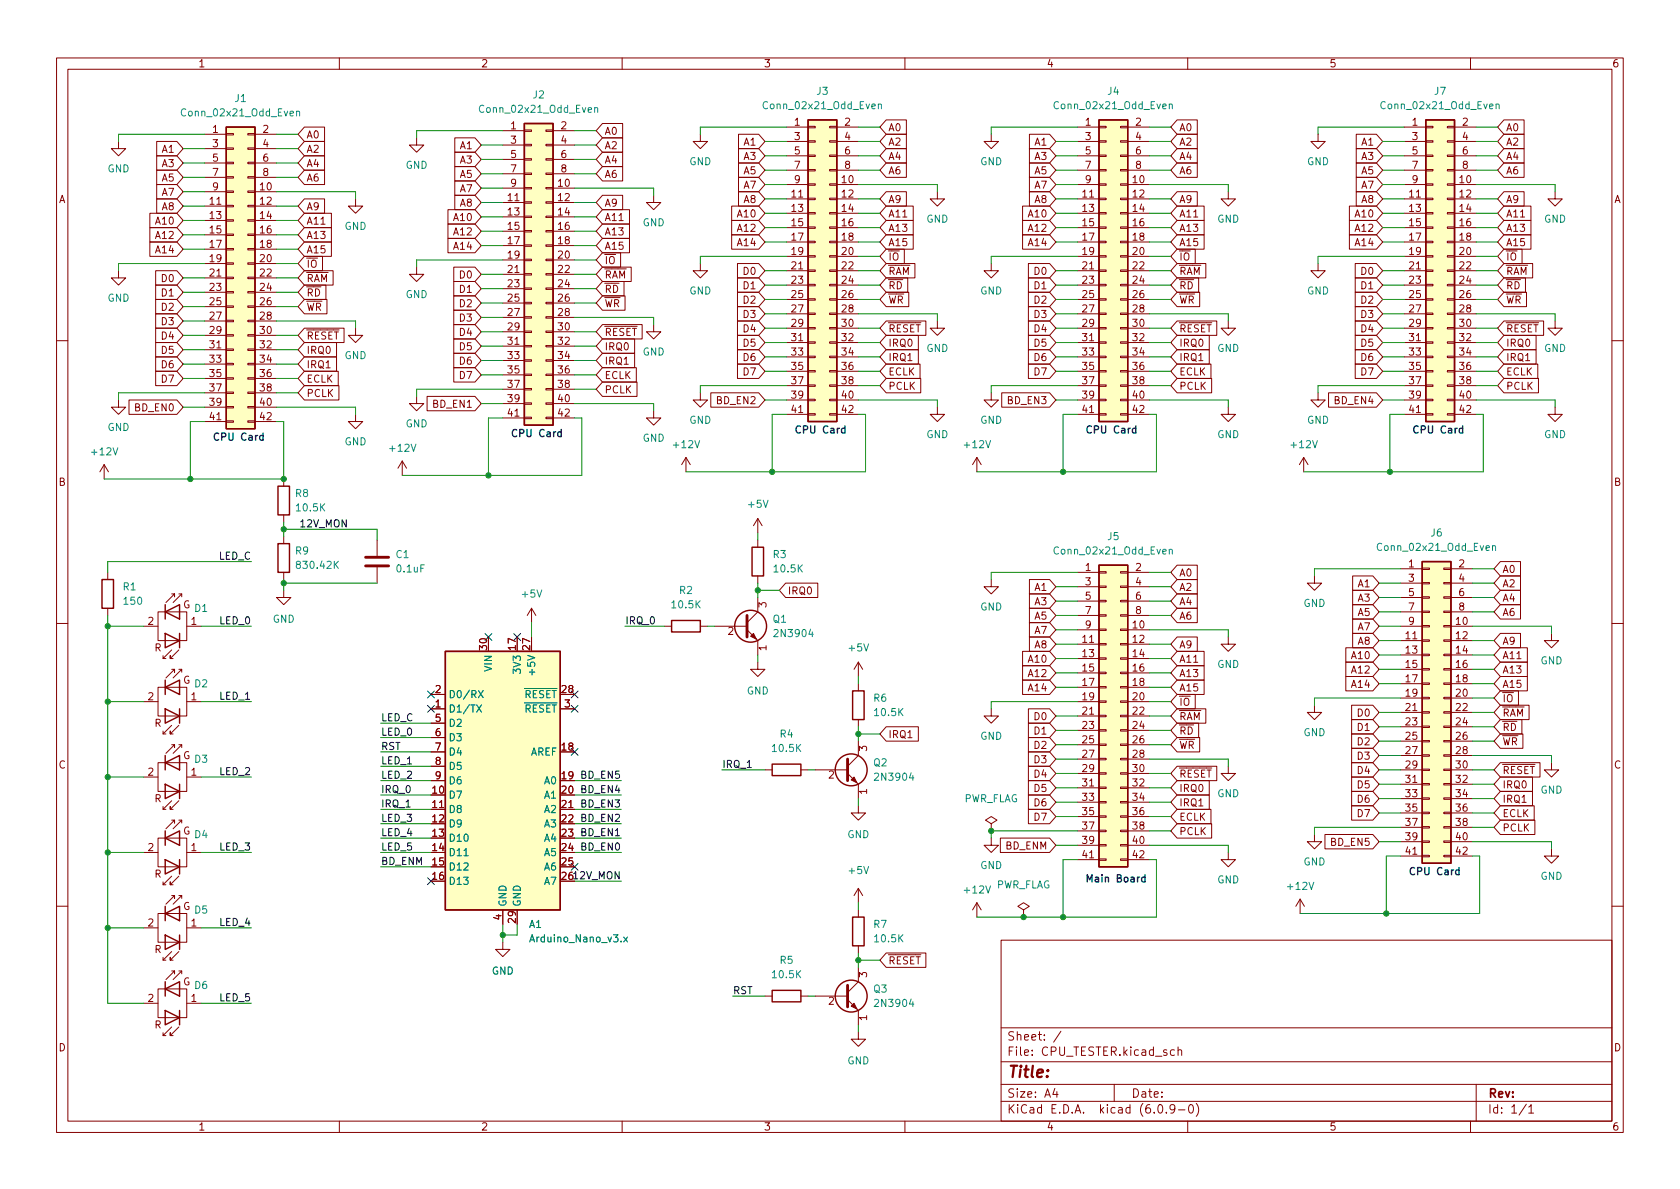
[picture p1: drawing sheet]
<svg xmlns="http://www.w3.org/2000/svg" width="297mm" height="210mm" viewBox="0 0 297 210" stroke-linecap="round" stroke-linejoin="round" font-family="sans-serif">
<defs><g id="words">
<text font-size="2.8" fill="#840000" x="178" y="190.6">Title:</text>
<g font-size="2.1" fill="#840000">
<text x="178" y="184">Sheet: /</text>
<text x="178" y="186.7">File: CPU_TESTER.kicad_sch</text>
<text x="178" y="196.9">KiCad E.D.A. kicad (6.0.9-0)</text>
<text x="178" y="194.1">Size: A4</text>
<text x="200" y="194.1">Date:</text>
<text x="263" y="194.1">Rev:</text>
<text x="263" y="196.9">Id: 1/1</text>
</g>
<g font-size="1.8" fill="#840000">
<text x="35" y="11.9">1</text>
<text x="85" y="11.9">2</text>
<text x="135" y="11.9">3</text>
<text x="185" y="11.9">4</text>
<text x="235" y="11.9">5</text>
<text x="285" y="11.9">6</text>
<text x="37.6" y="23.5">1</text>
<text x="46.5" y="23.5">2</text>
<text x="90.3" y="22.9">1</text>
<text x="99.2" y="22.9">2</text>
<text x="106.8" y="23.8">A0</text>
<text x="140.5" y="22.2">1</text>
<text x="149.4" y="22.2">2</text>
<text x="157" y="23.2">A0</text>
<text x="191.9" y="22.2">1</text>
<text x="200.8" y="22.2">2</text>
<text x="208.4" y="23.2">A0</text>
<text x="249.7" y="22.2">1</text>
<text x="258.6" y="22.2">2</text>
<text x="266.2" y="23.2">A0</text>
<text x="28.7" y="27">A1</text>
<text x="28.7" y="29.5">A3</text>
<text x="37.6" y="26">3</text>
<text x="37.6" y="28.6">5</text>
<text x="46.5" y="26">4</text>
<text x="46.5" y="28.6">6</text>
<text x="54.1" y="27">A2</text>
<text x="54.1" y="29.5">A4</text>
<text x="54.1" y="24.5">A0</text>
<text x="81.4" y="26.4">A1</text>
<text x="81.4" y="28.9">A3</text>
<text x="90.3" y="25.4">3</text>
<text x="90.3" y="27.9">5</text>
<text x="99.2" y="25.4">4</text>
<text x="99.2" y="27.9">6</text>
<text x="106.8" y="28.9">A4</text>
<text x="106.8" y="26.4">A2</text>
<text x="131.6" y="28.3">A3</text>
<text x="131.6" y="25.7">A1</text>
<text x="140.5" y="24.8">3</text>
<text x="140.5" y="27.3">5</text>
<text x="140.5" y="29.8">7</text>
<text x="149.4" y="24.8">4</text>
<text x="149.4" y="27.3">6</text>
<text x="149.4" y="29.8">8</text>
<text x="157" y="28.3">A4</text>
<text x="157" y="25.7">A2</text>
<text x="183" y="28.3">A3</text>
<text x="183" y="25.7">A1</text>
<text x="191.9" y="24.8">3</text>
<text x="191.9" y="27.3">5</text>
<text x="191.9" y="29.8">7</text>
<text x="200.8" y="24.8">4</text>
<text x="200.8" y="27.3">6</text>
<text x="200.8" y="29.8">8</text>
<text x="208.4" y="25.7">A2</text>
<text x="208.4" y="28.3">A4</text>
<text x="240.8" y="28.3">A3</text>
<text x="240.8" y="25.7">A1</text>
<text x="249.7" y="24.8">3</text>
<text x="249.7" y="27.3">5</text>
<text x="249.7" y="29.8">7</text>
<text x="258.6" y="24.8">4</text>
<text x="258.6" y="27.3">6</text>
<text x="258.6" y="29.8">8</text>
<text x="266.2" y="28.3">A4</text>
<text x="266.2" y="25.7">A2</text>
<text x="10.3" y="35.9">A</text>
<text x="28.7" y="34.6">A7</text>
<text x="28.7" y="32.1">A5</text>
<text x="37.6" y="31.1">7</text>
<text x="37.6" y="33.6">9</text>
<text x="46" y="33.6">10</text>
<text x="46.5" y="31.1">8</text>
<text x="54.1" y="32.1">A6</text>
<text x="81.4" y="34">A7</text>
<text x="81.4" y="31.5">A5</text>
<text x="89.8" y="35.6">11</text>
<text x="90.3" y="30.5">7</text>
<text x="90.3" y="33">9</text>
<text x="98.7" y="33">10</text>
<text x="98.7" y="35.6">12</text>
<text x="99.2" y="30.5">8</text>
<text x="106.8" y="31.5">A6</text>
<text x="131.6" y="33.4">A7</text>
<text x="131.6" y="30.8">A5</text>
<text x="131.6" y="35.9">A8</text>
<text x="140" y="34.9">11</text>
<text x="140.5" y="32.4">9</text>
<text x="148.9" y="32.4">10</text>
<text x="148.9" y="34.9">12</text>
<text x="157" y="30.8">A6</text>
<text x="157" y="35.9">A9</text>
<text x="183" y="30.8">A5</text>
<text x="183" y="35.9">A8</text>
<text x="183" y="33.4">A7</text>
<text x="191.4" y="34.9">11</text>
<text x="191.9" y="32.4">9</text>
<text x="200.3" y="32.4">10</text>
<text x="200.3" y="34.9">12</text>
<text x="208.4" y="30.8">A6</text>
<text x="208.4" y="35.9">A9</text>
<text x="240.8" y="35.9">A8</text>
<text x="240.8" y="33.4">A7</text>
<text x="240.8" y="30.8">A5</text>
<text x="249.2" y="34.9">11</text>
<text x="249.7" y="32.4">9</text>
<text x="258.1" y="32.4">10</text>
<text x="258.1" y="34.9">12</text>
<text x="266.2" y="30.8">A6</text>
<text x="266.2" y="35.9">A9</text>
<text x="285.3" y="35.9">A</text>
<text x="27.7" y="39.7">A10</text>
<text x="28.7" y="37.2">A8</text>
<text x="37.1" y="36.2">11</text>
<text x="37.1" y="38.7">13</text>
<text x="37.1" y="41.3">15</text>
<text x="46" y="36.2">12</text>
<text x="46" y="38.7">14</text>
<text x="46" y="41.3">16</text>
<text x="54.1" y="37.2">A9</text>
<text x="54.1" y="39.7">A11</text>
<text x="80.4" y="41.6">A12</text>
<text x="80.4" y="39.1">A10</text>
<text x="81.4" y="36.5">A8</text>
<text x="89.8" y="38.1">13</text>
<text x="89.8" y="40.6">15</text>
<text x="98.7" y="38.1">14</text>
<text x="98.7" y="40.6">16</text>
<text x="106.8" y="39.1">A11</text>
<text x="106.8" y="36.5">A9</text>
<text x="106.8" y="41.6">A13</text>
<text x="130.6" y="38.4">A10</text>
<text x="130.6" y="41">A12</text>
<text x="140" y="37.5">13</text>
<text x="140" y="40">15</text>
<text x="148.9" y="37.5">14</text>
<text x="148.9" y="40">16</text>
<text x="157" y="41">A13</text>
<text x="157" y="38.4">A11</text>
<text x="182" y="41">A12</text>
<text x="182" y="38.4">A10</text>
<text x="191.4" y="37.5">13</text>
<text x="191.4" y="40">15</text>
<text x="200.3" y="37.5">14</text>
<text x="200.3" y="40">16</text>
<text x="208.4" y="38.4">A11</text>
<text x="208.4" y="41">A13</text>
<text x="239.8" y="41">A12</text>
<text x="239.8" y="38.4">A10</text>
<text x="249.2" y="37.5">13</text>
<text x="249.2" y="40">15</text>
<text x="258.1" y="37.5">14</text>
<text x="258.1" y="40">16</text>
<text x="266.2" y="41">A13</text>
<text x="266.2" y="38.4">A11</text>
<text x="27.7" y="44.8">A14</text>
<text x="27.7" y="42.2">A12</text>
<text x="37.1" y="43.8">17</text>
<text x="37.1" y="46.3">19</text>
<text x="46" y="43.8">18</text>
<text x="46" y="46.3">20</text>
<text x="54.1" y="47.3">~{IO}</text>
<text x="54.1" y="44.8">A15</text>
<text x="54.1" y="42.2">A13</text>
<text x="80.4" y="44.2">A14</text>
<text x="89.8" y="43.2">17</text>
<text x="89.8" y="45.7">19</text>
<text x="98.7" y="43.2">18</text>
<text x="98.7" y="45.7">20</text>
<text x="106.8" y="46.7">~{IO}</text>
<text x="106.8" y="44.2">A15</text>
<text x="130.6" y="43.5">A14</text>
<text x="140" y="42.5">17</text>
<text x="140" y="45.1">19</text>
<text x="140" y="47.6">21</text>
<text x="148.9" y="42.5">18</text>
<text x="148.9" y="45.1">20</text>
<text x="148.9" y="47.6">22</text>
<text x="157" y="43.5">A15</text>
<text x="157" y="46.1">~{IO}</text>
<text x="182" y="43.5">A14</text>
<text x="191.4" y="42.5">17</text>
<text x="191.4" y="45.1">19</text>
<text x="191.4" y="47.6">21</text>
<text x="200.3" y="42.5">18</text>
<text x="200.3" y="45.1">20</text>
<text x="200.3" y="47.6">22</text>
<text x="208.4" y="46.1">~{IO}</text>
<text x="208.4" y="43.5">A15</text>
<text x="239.8" y="43.5">A14</text>
<text x="249.2" y="42.5">17</text>
<text x="249.2" y="45.1">19</text>
<text x="249.2" y="47.6">21</text>
<text x="258.1" y="42.5">18</text>
<text x="258.1" y="45.1">20</text>
<text x="258.1" y="47.6">22</text>
<text x="266.2" y="46.1">~{IO}</text>
<text x="266.2" y="43.5">A15</text>
<text x="28.7" y="52.4">D1</text>
<text x="28.7" y="49.9">D0</text>
<text x="37.1" y="48.9">21</text>
<text x="37.1" y="51.4">23</text>
<text x="37.1" y="54">25</text>
<text x="46" y="48.9">22</text>
<text x="46" y="51.4">24</text>
<text x="46" y="54">26</text>
<text x="54.1" y="49.9">~{RAM}</text>
<text x="54.1" y="52.4">~{RD}</text>
<text x="81.4" y="51.8">D1</text>
<text x="81.4" y="49.2">D0</text>
<text x="89.8" y="48.3">21</text>
<text x="89.8" y="50.8">23</text>
<text x="89.8" y="53.3">25</text>
<text x="98.7" y="48.3">22</text>
<text x="98.7" y="50.8">24</text>
<text x="98.7" y="53.3">26</text>
<text x="106.8" y="49.2">~{RAM}</text>
<text x="106.8" y="51.8">~{RD}</text>
<text x="131.6" y="53.7">D2</text>
<text x="131.6" y="51.1">D1</text>
<text x="131.6" y="48.6">D0</text>
<text x="140" y="50.2">23</text>
<text x="140" y="52.7">25</text>
<text x="148.9" y="50.2">24</text>
<text x="148.9" y="52.7">26</text>
<text x="157" y="51.1">~{RD}</text>
<text x="157" y="48.6">~{RAM}</text>
<text x="157" y="53.7">~{WR}</text>
<text x="183" y="51.1">D1</text>
<text x="183" y="53.7">D2</text>
<text x="183" y="48.6">D0</text>
<text x="191.4" y="50.2">23</text>
<text x="191.4" y="52.7">25</text>
<text x="200.3" y="50.2">24</text>
<text x="200.3" y="52.7">26</text>
<text x="208.4" y="48.6">~{RAM}</text>
<text x="208.4" y="51.1">~{RD}</text>
<text x="208.4" y="53.7">~{WR}</text>
<text x="240.8" y="48.6">D0</text>
<text x="240.8" y="53.7">D2</text>
<text x="240.8" y="51.1">D1</text>
<text x="249.2" y="50.2">23</text>
<text x="249.2" y="52.7">25</text>
<text x="258.1" y="50.2">24</text>
<text x="258.1" y="52.7">26</text>
<text x="266.2" y="48.6">~{RAM}</text>
<text x="266.2" y="51.1">~{RD}</text>
<text x="266.2" y="53.7">~{WR}</text>
<text x="28.7" y="54.9">D2</text>
<text x="28.7" y="57.5">D3</text>
<text x="37.1" y="56.5">27</text>
<text x="37.1" y="59">29</text>
<text x="46" y="56.5">28</text>
<text x="46" y="59">30</text>
<text x="54.1" y="54.9">~{WR}</text>
<text x="81.4" y="59.4">D4</text>
<text x="81.4" y="54.3">D2</text>
<text x="81.4" y="56.9">D3</text>
<text x="89.8" y="55.9">27</text>
<text x="89.8" y="58.4">29</text>
<text x="98.7" y="55.9">28</text>
<text x="98.7" y="58.4">30</text>
<text x="106.8" y="59.4">~{RESET}</text>
<text x="106.8" y="54.3">~{WR}</text>
<text x="131.6" y="56.2">D3</text>
<text x="131.6" y="58.8">D4</text>
<text x="140" y="55.2">27</text>
<text x="140" y="57.8">29</text>
<text x="148.9" y="55.2">28</text>
<text x="148.9" y="57.8">30</text>
<text x="157" y="58.8">~{RESET}</text>
<text x="183" y="56.2">D3</text>
<text x="183" y="58.8">D4</text>
<text x="191.4" y="55.2">27</text>
<text x="191.4" y="57.8">29</text>
<text x="200.3" y="55.2">28</text>
<text x="200.3" y="57.8">30</text>
<text x="208.4" y="58.8">~{RESET}</text>
<text x="240.8" y="58.8">D4</text>
<text x="240.8" y="56.2">D3</text>
<text x="249.2" y="55.2">27</text>
<text x="249.2" y="57.8">29</text>
<text x="258.1" y="55.2">28</text>
<text x="258.1" y="57.8">30</text>
<text x="266.2" y="58.8">~{RESET}</text>
<text x="28.7" y="62.6">D5</text>
<text x="28.7" y="65.1">D6</text>
<text x="28.7" y="60">D4</text>
<text x="37.1" y="61.6">31</text>
<text x="37.1" y="64.1">33</text>
<text x="46" y="61.6">32</text>
<text x="46" y="64.1">34</text>
<text x="54.1" y="60">~{RESET}</text>
<text x="54.1" y="65.1">IRQ1</text>
<text x="54.1" y="62.6">IRQ0</text>
<text x="81.4" y="64.5">D6</text>
<text x="81.4" y="61.9">D5</text>
<text x="89.8" y="61">31</text>
<text x="89.8" y="63.5">33</text>
<text x="98.7" y="61">32</text>
<text x="98.7" y="63.5">34</text>
<text x="106.8" y="61.9">IRQ0</text>
<text x="106.8" y="64.5">IRQ1</text>
<text x="131.6" y="61.3">D5</text>
<text x="131.6" y="63.8">D6</text>
<text x="140" y="60.3">31</text>
<text x="140" y="62.9">33</text>
<text x="140" y="65.4">35</text>
<text x="148.9" y="60.3">32</text>
<text x="148.9" y="62.9">34</text>
<text x="148.9" y="65.4">36</text>
<text x="157" y="61.3">IRQ0</text>
<text x="157" y="63.8">IRQ1</text>
<text x="183" y="61.3">D5</text>
<text x="183" y="63.8">D6</text>
<text x="191.4" y="60.3">31</text>
<text x="191.4" y="62.9">33</text>
<text x="191.4" y="65.4">35</text>
<text x="200.3" y="60.3">32</text>
<text x="200.3" y="62.9">34</text>
<text x="200.3" y="65.4">36</text>
<text x="208.4" y="63.8">IRQ1</text>
<text x="208.4" y="61.3">IRQ0</text>
<text x="240.8" y="61.3">D5</text>
<text x="240.8" y="63.8">D6</text>
<text x="249.2" y="60.3">31</text>
<text x="249.2" y="62.9">33</text>
<text x="249.2" y="65.4">35</text>
<text x="258.1" y="60.3">32</text>
<text x="258.1" y="62.9">34</text>
<text x="258.1" y="65.4">36</text>
<text x="266.2" y="63.8">IRQ1</text>
<text x="266.2" y="61.3">IRQ0</text>
<text x="28.7" y="67.6">D7</text>
<text x="37.1" y="66.7">35</text>
<text x="37.1" y="69.2">37</text>
<text x="37.1" y="71.7">39</text>
<text x="46" y="66.7">36</text>
<text x="46" y="69.2">38</text>
<text x="46" y="71.7">40</text>
<text x="54.1" y="67.6">ECLK</text>
<text x="54.1" y="70.2">PCLK</text>
<text x="81.4" y="67">D7</text>
<text x="89.8" y="66">35</text>
<text x="89.8" y="68.6">37</text>
<text x="89.8" y="71.1">39</text>
<text x="98.7" y="66">36</text>
<text x="98.7" y="68.6">38</text>
<text x="98.7" y="71.1">40</text>
<text x="106.8" y="69.6">PCLK</text>
<text x="106.8" y="67">ECLK</text>
<text x="126.8" y="71.5">BD_EN2</text>
<text x="131.6" y="66.4">D7</text>
<text x="140" y="67.9">37</text>
<text x="140" y="70.5">39</text>
<text x="148.9" y="67.9">38</text>
<text x="148.9" y="70.5">40</text>
<text x="157" y="66.4">ECLK</text>
<text x="157" y="68.9">PCLK</text>
<text x="178.3" y="71.5">BD_EN3</text>
<text x="183" y="66.4">D7</text>
<text x="191.4" y="67.9">37</text>
<text x="191.4" y="70.5">39</text>
<text x="200.3" y="67.9">38</text>
<text x="200.3" y="70.5">40</text>
<text x="208.4" y="66.4">ECLK</text>
<text x="208.4" y="68.9">PCLK</text>
<text x="236.1" y="71.5">BD_EN4</text>
<text x="240.8" y="66.4">D7</text>
<text x="249.2" y="67.9">37</text>
<text x="249.2" y="70.5">39</text>
<text x="258.1" y="67.9">38</text>
<text x="258.1" y="70.5">40</text>
<text x="266.2" y="66.4">ECLK</text>
<text x="266.2" y="68.9">PCLK</text>
<text x="24" y="72.7">BD_EN0</text>
<text x="37.1" y="74.3">41</text>
<text x="46" y="74.3">42</text>
<text x="76.7" y="72.1">BD_EN1</text>
<text x="89.8" y="73.7">41</text>
<text x="98.7" y="73.7">42</text>
<text x="140" y="73">41</text>
<text x="148.9" y="73">42</text>
<text x="191.4" y="73">41</text>
<text x="200.3" y="73">42</text>
<text x="249.2" y="73">41</text>
<text x="258.1" y="73">42</text>
<text x="10.3" y="85.9">B</text>
<text x="285.3" y="85.9">B</text>
<text x="191.9" y="101">1</text>
<text x="200.8" y="101">2</text>
<text x="208.4" y="101.9">A0</text>
<text x="249.1" y="100.3">1</text>
<text x="258" y="100.3">2</text>
<text x="265.6" y="101.3">A0</text>
<text x="32.3" y="107.6">G</text>
<text x="135.5" y="107.4" transform="rotate(-90 135.5 107.4)">3</text>
<text x="139.2" y="105.1">IRQ0</text>
<text x="183" y="104.5">A1</text>
<text x="183" y="107">A3</text>
<text x="191.9" y="103.5">3</text>
<text x="191.9" y="106">5</text>
<text x="200.8" y="103.5">4</text>
<text x="200.8" y="106">6</text>
<text x="208.4" y="104.5">A2</text>
<text x="208.4" y="107">A4</text>
<text x="240.2" y="106.4">A3</text>
<text x="240.2" y="103.8">A1</text>
<text x="249.1" y="102.9">3</text>
<text x="249.1" y="105.4">5</text>
<text x="249.1" y="107.9">7</text>
<text x="258" y="102.9">4</text>
<text x="258" y="105.4">6</text>
<text x="258" y="107.9">8</text>
<text x="265.6" y="106.4">A4</text>
<text x="265.6" y="103.8">A2</text>
<text x="26.2" y="110.5">2</text>
<text x="33.8" y="110.5">1</text>
<text x="128.7" y="112.3">2</text>
<text x="183" y="109.6">A5</text>
<text x="183" y="112.1">A7</text>
<text x="191.4" y="113.7">11</text>
<text x="191.9" y="108.6">7</text>
<text x="191.9" y="111.1">9</text>
<text x="200.3" y="111.1">10</text>
<text x="200.3" y="113.7">12</text>
<text x="200.8" y="108.6">8</text>
<text x="208.4" y="109.6">A6</text>
<text x="240.2" y="108.9">A5</text>
<text x="240.2" y="111.5">A7</text>
<text x="248.6" y="113">11</text>
<text x="249.1" y="110.5">9</text>
<text x="257.5" y="110.5">10</text>
<text x="257.5" y="113">12</text>
<text x="265.6" y="108.9">A6</text>
<text x="27.3" y="115.2">R</text>
<text x="86.1" y="114.9" transform="rotate(-90 86.1 114.9)">30</text>
<text x="91.2" y="114.9" transform="rotate(-90 91.2 114.9)">17</text>
<text x="93.7" y="114.9" transform="rotate(-90 93.7 114.9)">27</text>
<text x="135.5" y="115" transform="rotate(-90 135.5 115)">1</text>
<text x="182" y="117.2">A10</text>
<text x="182" y="119.7">A12</text>
<text x="183" y="114.6">A8</text>
<text x="191.4" y="116.2">13</text>
<text x="191.4" y="118.7">15</text>
<text x="200.3" y="116.2">14</text>
<text x="200.3" y="118.7">16</text>
<text x="208.4" y="117.2">A11</text>
<text x="208.4" y="119.7">A13</text>
<text x="208.4" y="114.6">A9</text>
<text x="239.2" y="116.5">A10</text>
<text x="239.2" y="119.1">A12</text>
<text x="240.2" y="114">A8</text>
<text x="248.6" y="115.6">13</text>
<text x="248.6" y="118.1">15</text>
<text x="257.5" y="115.6">14</text>
<text x="257.5" y="118.1">16</text>
<text x="265.6" y="114">A9</text>
<text x="265.6" y="119.1">A13</text>
<text x="265.6" y="116.5">A11</text>
<text x="26.2" y="123.8">2</text>
<text x="32.3" y="120.9">G</text>
<text x="33.8" y="123.8">1</text>
<text x="77" y="125.1">1</text>
<text x="77" y="122.5">2</text>
<text x="99.3" y="122.5">28</text>
<text x="99.8" y="125.1">3</text>
<text x="182" y="122.3">A14</text>
<text x="191.4" y="121.3">17</text>
<text x="191.4" y="123.8">19</text>
<text x="200.3" y="121.3">18</text>
<text x="200.3" y="123.8">20</text>
<text x="208.4" y="124.8">~{IO}</text>
<text x="208.4" y="122.3">A15</text>
<text x="239.2" y="121.6">A14</text>
<text x="248.6" y="120.6">17</text>
<text x="248.6" y="123.2">19</text>
<text x="248.6" y="125.7">21</text>
<text x="257.5" y="120.6">18</text>
<text x="257.5" y="123.2">20</text>
<text x="257.5" y="125.7">22</text>
<text x="265.6" y="124.2">~{IO}</text>
<text x="265.6" y="121.6">A15</text>
<text x="27.3" y="128.5">R</text>
<text x="77" y="127.6">5</text>
<text x="77" y="130.2">6</text>
<text x="157" y="130.5">IRQ1</text>
<text x="183" y="129.9">D1</text>
<text x="183" y="127.3">D0</text>
<text x="191.4" y="126.4">21</text>
<text x="191.4" y="128.9">23</text>
<text x="191.4" y="131.4">25</text>
<text x="200.3" y="126.4">22</text>
<text x="200.3" y="128.9">24</text>
<text x="200.3" y="131.4">26</text>
<text x="208.4" y="127.3">~{RAM}</text>
<text x="208.4" y="129.9">~{RD}</text>
<text x="240.2" y="126.7">D0</text>
<text x="240.2" y="129.2">D1</text>
<text x="240.2" y="131.8">D2</text>
<text x="248.6" y="128.3">23</text>
<text x="248.6" y="130.8">25</text>
<text x="257.5" y="128.3">24</text>
<text x="257.5" y="130.8">26</text>
<text x="265.6" y="129.2">~{RD}</text>
<text x="265.6" y="126.7">~{RAM}</text>
<text x="265.6" y="131.8">~{WR}</text>
<text x="10.3" y="135.9">C</text>
<text x="26.2" y="137.2">2</text>
<text x="32.3" y="134.2">G</text>
<text x="33.8" y="137.2">1</text>
<text x="77" y="132.7">7</text>
<text x="77" y="135.2">8</text>
<text x="77" y="137.8">9</text>
<text x="99.3" y="132.7">18</text>
<text x="99.3" y="137.8">19</text>
<text x="146.5" y="137.7">2</text>
<text x="153.3" y="132.8" transform="rotate(-90 153.3 132.8)">3</text>
<text x="183" y="132.4">D2</text>
<text x="183" y="137.5">D4</text>
<text x="183" y="135">D3</text>
<text x="191.4" y="134">27</text>
<text x="191.4" y="136.5">29</text>
<text x="200.3" y="134">28</text>
<text x="200.3" y="136.5">30</text>
<text x="208.4" y="137.5">~{RESET}</text>
<text x="208.4" y="132.4">~{WR}</text>
<text x="240.2" y="134.3">D3</text>
<text x="240.2" y="136.9">D4</text>
<text x="248.6" y="133.3">27</text>
<text x="248.6" y="135.9">29</text>
<text x="257.5" y="133.3">28</text>
<text x="257.5" y="135.9">30</text>
<text x="265.6" y="136.9">~{RESET}</text>
<text x="285.3" y="135.9">C</text>
<text x="27.3" y="141.9">R</text>
<text x="76.5" y="140.3">10</text>
<text x="76.5" y="142.9">11</text>
<text x="99.3" y="140.3">20</text>
<text x="99.3" y="142.9">21</text>
<text x="153.3" y="140.4" transform="rotate(-90 153.3 140.4)">1</text>
<text x="183" y="142.6">D6</text>
<text x="183" y="140">D5</text>
<text x="191.4" y="139.1">31</text>
<text x="191.4" y="141.6">33</text>
<text x="200.3" y="139.1">32</text>
<text x="200.3" y="141.6">34</text>
<text x="208.4" y="142.6">IRQ1</text>
<text x="208.4" y="140">IRQ0</text>
<text x="240.2" y="141.9">D6</text>
<text x="240.2" y="139.4">D5</text>
<text x="248.6" y="138.4">31</text>
<text x="248.6" y="141">33</text>
<text x="248.6" y="143.5">35</text>
<text x="257.5" y="138.4">32</text>
<text x="257.5" y="141">34</text>
<text x="257.5" y="143.5">36</text>
<text x="265.6" y="139.4">IRQ0</text>
<text x="265.6" y="141.9">IRQ1</text>
<text x="32.3" y="147.6">G</text>
<text x="76.5" y="145.4">12</text>
<text x="76.5" y="147.9">13</text>
<text x="99.3" y="145.4">22</text>
<text x="99.3" y="147.9">23</text>
<text x="183" y="145.1">D7</text>
<text x="191.4" y="144.1">35</text>
<text x="191.4" y="146.7">37</text>
<text x="191.4" y="149.2">39</text>
<text x="200.3" y="144.1">36</text>
<text x="200.3" y="146.7">38</text>
<text x="200.3" y="149.2">40</text>
<text x="208.4" y="147.7">PCLK</text>
<text x="208.4" y="145.1">ECLK</text>
<text x="235.4" y="149.6">BD_EN5</text>
<text x="240.2" y="144.5">D7</text>
<text x="248.6" y="146">37</text>
<text x="248.6" y="148.6">39</text>
<text x="257.5" y="146">38</text>
<text x="257.5" y="148.6">40</text>
<text x="265.6" y="144.5">ECLK</text>
<text x="265.6" y="147">PCLK</text>
<text x="26.2" y="150.5">2</text>
<text x="27.3" y="155.2">R</text>
<text x="33.8" y="150.5">1</text>
<text x="76.5" y="150.5">14</text>
<text x="76.5" y="153">15</text>
<text x="76.5" y="155.6">16</text>
<text x="99.3" y="150.5">24</text>
<text x="99.3" y="153">25</text>
<text x="99.3" y="155.6">26</text>
<text x="177.8" y="150.2">BD_ENM</text>
<text x="191.4" y="151.8">41</text>
<text x="200.3" y="151.8">42</text>
<text x="248.6" y="151.1">41</text>
<text x="257.5" y="151.1">42</text>
<text x="32.3" y="160.9">G</text>
<text x="26.2" y="163.8">2</text>
<text x="33.8" y="163.8">1</text>
<text x="88.6" y="162.7" transform="rotate(-90 88.6 162.7)">4</text>
<text x="91.2" y="163.2" transform="rotate(-90 91.2 163.2)">29</text>
<text x="27.3" y="168.5">R</text>
<text x="153.3" y="172.8" transform="rotate(-90 153.3 172.8)">3</text>
<text x="157" y="170.5">~{RESET}</text>
<text x="26.2" y="177.2">2</text>
<text x="32.3" y="174.2">G</text>
<text x="33.8" y="177.2">1</text>
<text x="146.5" y="177.7">2</text>
<text x="10.3" y="185.9">D</text>
<text x="27.3" y="181.9">R</text>
<text x="153.3" y="180.4" transform="rotate(-90 153.3 180.4)">1</text>
<text x="285.3" y="185.9">D</text>
<text x="35" y="199.9">1</text>
<text x="85" y="199.9">2</text>
<text x="135" y="199.9">3</text>
<text x="185" y="199.9">4</text>
<text x="235" y="199.9">5</text>
<text x="285" y="199.9">6</text>
</g>
<g font-size="1.8" fill="#008484">
<text x="94.3" y="17.4">J2</text>
<text x="144.4" y="16.8">J3</text>
<text x="195.9" y="16.8">J4</text>
<text x="253.7" y="16.8">J7</text>
<text x="32.5" y="20.6">Conn_02x21_Odd_Even</text>
<text x="41.6" y="18">J1</text>
<text x="85.2" y="19.9">Conn_02x21_Odd_Even</text>
<text x="135.3" y="19.3">Conn_02x21_Odd_Even</text>
<text x="186.8" y="19.3">Conn_02x21_Odd_Even</text>
<text x="244.6" y="19.3">Conn_02x21_Odd_Even</text>
<text x="71.7" y="29.8">GND</text>
<text x="121.9" y="29.2">GND</text>
<text x="173.3" y="29.2">GND</text>
<text x="231.1" y="29.2">GND</text>
<text x="19" y="30.5">GND</text>
<text x="60.9" y="40.6">GND</text>
<text x="113.6" y="40">GND</text>
<text x="163.8" y="39.4">GND</text>
<text x="215.2" y="39.4">GND</text>
<text x="273" y="39.4">GND</text>
<text x="19" y="53.3">GND</text>
<text x="71.7" y="52.7">GND</text>
<text x="121.9" y="52.1">GND</text>
<text x="173.3" y="52.1">GND</text>
<text x="231.1" y="52.1">GND</text>
<text x="60.9" y="63.5">GND</text>
<text x="113.6" y="62.9">GND</text>
<text x="163.8" y="62.2">GND</text>
<text x="215.2" y="62.2">GND</text>
<text x="273" y="62.2">GND</text>
<text x="19" y="76.2">GND</text>
<text x="71.7" y="75.6">GND</text>
<text x="121.9" y="74.9">GND</text>
<text x="163.8" y="77.5">GND</text>
<text x="173.3" y="74.9">GND</text>
<text x="215.2" y="77.5">GND</text>
<text x="231.1" y="74.9">GND</text>
<text x="273" y="77.5">GND</text>
<text x="16.3" y="80.5">+12V</text>
<text x="60.9" y="78.7">GND</text>
<text x="69" y="79.9">+12V</text>
<text x="113.6" y="78.1">GND</text>
<text x="119.2" y="79.2">+12V</text>
<text x="170.6" y="79.2">+12V</text>
<text x="228.4" y="79.2">+12V</text>
<text x="52.3" y="87.9">R8</text>
<text x="132.4" y="89.8">+5V</text>
<text x="52.5" y="90.4">10.5K</text>
<text x="195.9" y="95.5">J5</text>
<text x="253" y="94.9">J6</text>
<text x="52.3" y="98">R9</text>
<text x="52.8" y="100.6">830.42K</text>
<text x="70" y="98.7">C1</text>
<text x="70.3" y="101.2">0.1uF</text>
<text x="136.7" y="98.7">R3</text>
<text x="137" y="101.2">10.5K</text>
<text x="186.8" y="98">Conn_02x21_Odd_Even</text>
<text x="243.9" y="97.4">Conn_02x21_Odd_Even</text>
<text x="21.8" y="104.4">R1</text>
<text x="22" y="106.9">150</text>
<text x="92.4" y="105.7">+5V</text>
<text x="118.9" y="107.6">10.5K</text>
<text x="120.2" y="105">R2</text>
<text x="173.3" y="107.9">GND</text>
<text x="230.4" y="107.3">GND</text>
<text x="34.4" y="108.2">D1</text>
<text x="48.2" y="110.1">GND</text>
<text x="136.7" y="110.1">Q1</text>
<text x="137.2" y="112.6">2N3904</text>
<text x="87" y="118.6" transform="rotate(-90 87 118.6)">VIN</text>
<text x="92.1" y="118.8" transform="rotate(-90 92.1 118.8)">3V3</text>
<text x="94.6" y="118.9" transform="rotate(-90 94.6 118.9)">+5V</text>
<text x="150.2" y="115.2">+5V</text>
<text x="215.2" y="118.1">GND</text>
<text x="272.4" y="117.5">GND</text>
<text x="34.4" y="121.5">D2</text>
<text x="79.2" y="126">D1/TX</text>
<text x="79.2" y="123.4">D0/RX</text>
<text x="91.3" y="123.4">~{RESET}</text>
<text x="91.3" y="126">~{RESET}</text>
<text x="132" y="122.8">GND</text>
<text x="154.5" y="124.1">R6</text>
<text x="79.2" y="128.5">D2</text>
<text x="79.2" y="131.1">D3</text>
<text x="137.9" y="130.4">R4</text>
<text x="154.8" y="126.6">10.5K</text>
<text x="173.3" y="130.8">GND</text>
<text x="230.4" y="130.2">GND</text>
<text x="34.4" y="134.9">D3</text>
<text x="79.2" y="133.6">D4</text>
<text x="79.2" y="136.1">D5</text>
<text x="93.7" y="133.6">AREF</text>
<text x="136.7" y="133">10.5K</text>
<text x="154.5" y="135.5">Q2</text>
<text x="79.2" y="141.2">D7</text>
<text x="79.2" y="143.8">D8</text>
<text x="79.2" y="138.7">D6</text>
<text x="96.3" y="138.7">A0</text>
<text x="96.3" y="141.2">A1</text>
<text x="96.3" y="143.8">A2</text>
<text x="155" y="138">2N3904</text>
<text x="170.3" y="141.9">PWR_FLAG</text>
<text x="215.2" y="141">GND</text>
<text x="272.4" y="140.3">GND</text>
<text x="34.4" y="148.2">D4</text>
<text x="79.2" y="146.3">D9</text>
<text x="79.2" y="148.8">D10</text>
<text x="96.3" y="146.3">A3</text>
<text x="96.3" y="148.8">A4</text>
<text x="149.8" y="148.2">GND</text>
<text x="79.2" y="151.4">D11</text>
<text x="79.2" y="153.9">D12</text>
<text x="96.3" y="151.4">A5</text>
<text x="96.3" y="153.9">A6</text>
<text x="150.2" y="154.6">+5V</text>
<text x="173.3" y="153.7">GND</text>
<text x="230.4" y="153">GND</text>
<text x="272.4" y="155.6">GND</text>
<text x="34.4" y="161.5">D5</text>
<text x="79.2" y="156.5">D13</text>
<text x="89.5" y="160.4" transform="rotate(-90 89.5 160.4)">GND</text>
<text x="92.1" y="160.4" transform="rotate(-90 92.1 160.4)">GND</text>
<text x="96.3" y="156.5">A7</text>
<text x="170.6" y="158">+12V</text>
<text x="176" y="157.1">PWR_FLAG</text>
<text x="215.2" y="156.2">GND</text>
<text x="227.8" y="157.3">+12V</text>
<text x="93.6" y="164.1">A1</text>
<text x="94" y="166.6">Arduino_Nano_v3.x</text>
<text x="154.5" y="164.1">R7</text>
<text x="154.8" y="166.6">10.5K</text>
<text x="86.9" y="172.3">GND</text>
<text x="136.7" y="173">10.5K</text>
<text x="137.9" y="170.4">R5</text>
<text x="34.4" y="174.9">D6</text>
<text x="154.5" y="175.5">Q3</text>
<text x="155" y="178">2N3904</text>
<text x="149.8" y="188.2">GND</text>
</g>
<g font-size="1.8" fill="#0000c2">
<text x="37.5" y="77.9">CPU Card</text>
<text x="90.2" y="77.3">CPU Card</text>
<text x="140.3" y="76.6">CPU Card</text>
<text x="191.8" y="76.6">CPU Card</text>
<text x="249.6" y="76.6">CPU Card</text>
<text x="248.9" y="154.7">CPU Card</text>
<text x="191.8" y="156">Main Board</text>
</g>
<g font-size="1.8">
<text x="53.3" y="93.2">12V_MON</text>
<text x="38.7" y="99">LED_C</text>
<text x="38.9" y="110.4">LED_0</text>
<text x="110.5" y="110.4">IRQ_0</text>
<text x="38.9" y="123.7">LED_1</text>
<text x="67.3" y="130.1">LED_0</text>
<text x="67.3" y="127.5">LED_C</text>
<text x="38.9" y="137.1">LED_2</text>
<text x="67.3" y="137.7">LED_2</text>
<text x="67.3" y="132.6">RST</text>
<text x="67.3" y="135.2">LED_1</text>
<text x="102.9" y="137.7">BD_EN5</text>
<text x="127.6" y="135.8">IRQ_1</text>
<text x="67.3" y="140.2">IRQ_0</text>
<text x="67.3" y="142.8">IRQ_1</text>
<text x="102.9" y="142.8">BD_EN3</text>
<text x="102.9" y="140.2">BD_EN4</text>
<text x="67.3" y="147.9">LED_4</text>
<text x="67.3" y="145.3">LED_3</text>
<text x="102.9" y="147.9">BD_EN1</text>
<text x="102.9" y="145.3">BD_EN2</text>
<text x="38.9" y="150.4">LED_3</text>
<text x="67.3" y="150.4">LED_5</text>
<text x="67.3" y="152.9">BD_ENM</text>
<text x="99.3" y="155.6">2612V_MON</text>
<text x="102.9" y="150.4">BD_EN0</text>
<text x="38.9" y="163.7">LED_4</text>
<text x="38.9" y="177.1">LED_5</text>
<text x="129.5" y="175.8">RST</text>
</g>
</g></defs>
<g fill="none" stroke="#840000" stroke-width=".18">
<path d="M10 10.2h277v190.1h-277zM12 12.2h273v186.1h-273zM60 10.2v2M110 10.2v2M160 10.2v2M210 10.2v2M260 10.2v2M21 25v1.3h1.2l-1.2 1.3-1.3-1.3h1.3M26.5 37.7h4.8l1.1 1.3-1.1 1.3h-4.8zM27.7 25h3.6l1.1 1.3-1.1 1.3h-3.6zM27.7 32.6h3.6l1.1 1.3-1.1 1.3h-3.6zM27.7 35.2h3.6l1.1 1.2-1.1 1.3h-3.6z"/>
<path d="M27.7 27.6h3.6l1.1 1.2-1.1 1.3h-3.6zM27.7 30.1h3.6l1.1 1.3-1.1 1.2h-3.6zM36.2 23.7h3.8M36.2 33.9h3.8M36.2 36.4h3.8M36.2 39h3.8M36.2 26.3h3.8M36.2 28.8h3.8M36.2 31.4h3.8M40 38.9h1.3v.2h-1.3zM40 36.3h1.3v.3h-1.3zM40 33.8h1.3v.2h-1.3z"/>
<path d="M40 31.2h1.3v.3h-1.3zM40 28.7h1.3v.3h-1.3zM40 26.2h1.3v.2h-1.3zM40 23.6h1.3v.3h-1.3zM43.8 38.9h1.3v.2h-1.3zM43.8 36.3h1.3v.3h-1.3zM43.8 33.8h1.3v.2h-1.3zM43.8 31.2h1.3v.3h-1.3zM43.8 28.7h1.3v.3h-1.3zM43.8 26.2h1.3v.2h-1.3zM43.8 23.6h1.3v.3h-1.3zM45.1 23.7h3.8"/>
<path d="M45.1 33.9h3.8M45.1 36.4h3.8M45.1 39h3.8M45.1 26.3h3.8M45.1 28.8h3.8M45.1 31.4h3.8M53.8 35.2h3.6v2.5h-3.6l-1.1-1.3zM53.8 37.7h4.8v2.6h-4.8l-1.1-1.3zM53.8 25h3.6v2.6h-3.6l-1.1-1.3zM53.8 30.1h3.6v2.5h-3.6l-1.1-1.2zM53.8 27.6h3.6v2.5h-3.6l-1.1-1.3zM53.8 22.5h3.6v2.5h-3.6l-1.1-1.3z"/>
<path d="M62.9 35.2v1.2h1.2l-1.2 1.3-1.3-1.3h1.3M73.7 24.4v1.2h1.2l-1.2 1.3-1.3-1.3h1.3M79.2 39.6h4.8l1.1 1.3-1.1 1.3h-4.8zM79.2 37.1h4.8l1.1 1.2-1.1 1.3h-4.8zM80.4 24.4h3.6l1.1 1.2-1.1 1.3h-3.6zM80.4 32h3.6l1.1 1.3-1.1 1.2h-3.6zM80.4 34.5h3.6l1.1 1.3-1.1 1.3h-3.6zM80.4 29.5h3.6l1.1 1.2-1.1 1.3h-3.6zM80.4 26.9h3.6l1.1 1.3-1.1 1.3h-3.6zM88.9 23.1h3.8M88.9 33.3h3.8M88.9 35.8h3.8"/>
<path d="M88.9 38.3h3.8M88.9 25.6h3.8M88.9 28.2h3.8M88.9 30.7h3.8M92.7 38.2h1.3v.3h-1.3zM92.7 35.7h1.3v.2h-1.3zM92.7 33.1h1.3v.3h-1.3zM92.7 30.6h1.3v.3h-1.3zM92.7 28.1h1.3v.2h-1.3zM92.7 25.5h1.3v.3h-1.3zM92.7 23h1.3v.2h-1.3zM96.5 38.2h1.3v.3h-1.3z"/>
<path d="M96.5 35.7h1.3v.2h-1.3zM96.5 33.1h1.3v.3h-1.3zM96.5 30.6h1.3v.3h-1.3zM96.5 28.1h1.3v.2h-1.3zM96.5 25.5h1.3v.3h-1.3zM96.5 23h1.3v.2h-1.3zM97.8 23.1h3.8M97.8 33.3h3.8M97.8 35.8h3.8M97.8 38.3h3.8M97.8 25.6h3.8M97.8 28.2h3.8"/>
<path d="M97.8 30.7h3.8M106.5 29.5h3.6v2.5h-3.6l-1.1-1.3zM106.5 26.9h3.6v2.6h-3.6l-1.1-1.3zM106.5 37.1h4.8v2.5h-4.8l-1.1-1.3zM106.5 34.5h3.6v2.6h-3.6l-1.1-1.3zM106.5 39.6h4.8v2.6h-4.8l-1.1-1.3zM106.5 21.8h3.6v2.6h-3.6l-1.1-1.3zM106.5 24.4h3.6v2.5h-3.6l-1.1-1.3zM115.6 34.5v1.3h1.2l-1.2 1.3-1.3-1.3h1.3M123.8 23.7v1.3h1.3l-1.3 1.3-1.2-1.3h1.2M129.4 36.4h4.7l1.2 1.3-1.2 1.3h-4.7zM129.4 39h4.7l1.2 1.3-1.2 1.2h-4.7z"/>
<path d="M130.6 31.4h3.5l1.2 1.2-1.2 1.3h-3.5zM130.6 28.8h3.5l1.2 1.3-1.2 1.3h-3.5zM130.6 33.9h3.5l1.2 1.3-1.2 1.2h-3.5zM130.6 26.3h3.5l1.2 1.3-1.2 1.2h-3.5zM130.6 23.7h3.5l1.2 1.3-1.2 1.3h-3.5zM139.1 22.5h3.8M139.1 32.6h3.8M139.1 35.2h3.8M139.1 37.7h3.8M139.1 25h3.8M139.1 27.6h3.8M139.1 30.1h3.8"/>
<path d="M142.9 37.6h1.2v.2h-1.2zM142.9 35h1.2v.3h-1.2zM142.9 32.5h1.2v.3h-1.2zM142.9 30h1.2v.2h-1.2zM142.9 27.4h1.2v.3h-1.2zM142.9 24.9h1.2v.2h-1.2zM142.9 22.3h1.2v.3h-1.2zM146.7 37.6h1.3v.2h-1.3zM146.7 35h1.3v.3h-1.3zM146.7 32.5h1.3v.3h-1.3zM146.7 30h1.3v.2h-1.3zM146.7 27.4h1.3v.3h-1.3z"/>
<path d="M146.7 24.9h1.3v.2h-1.3zM146.7 22.3h1.3v.3h-1.3zM148 22.5h3.8M148 32.6h3.8M148 35.2h3.8M148 37.7h3.8M148 25h3.8M148 27.6h3.8M148 30.1h3.8M156.7 21.2h3.6v2.5h-3.6l-1.1-1.2zM156.7 26.3h3.6v2.5h-3.6l-1.1-1.2zM156.7 23.7h3.6v2.6h-3.6l-1.1-1.3z"/>
<path d="M156.7 28.8h3.6v2.6h-3.6l-1.1-1.3zM156.7 39h4.8v2.5h-4.8l-1.1-1.2zM156.7 36.4h4.8v2.6h-4.8l-1.1-1.3zM156.7 33.9h3.6v2.5h-3.6l-1.1-1.2zM165.7 33.9v1.3h1.3l-1.3 1.2-1.2-1.2h1.2M175.3 23.7v1.3h1.2l-1.2 1.3-1.3-1.3h1.3M180.8 39h4.8l1.1 1.3-1.1 1.2h-4.8zM180.8 36.4h4.8l1.1 1.3-1.1 1.3h-4.8zM182 26.3h3.6l1.1 1.3-1.1 1.2h-3.6zM182 23.7h3.6l1.1 1.3-1.1 1.3h-3.6zM182 28.8h3.6l1.1 1.3-1.1 1.3h-3.6zM182 33.9h3.6l1.1 1.3-1.1 1.2h-3.6z"/>
<path d="M182 31.4h3.6l1.1 1.2-1.1 1.3h-3.6zM190.5 22.5h3.8M190.5 32.6h3.8M190.5 35.2h3.8M190.5 37.7h3.8M190.5 25h3.8M190.5 27.6h3.8M190.5 30.1h3.8M194.3 37.6h1.3v.2h-1.3zM194.3 35h1.3v.3h-1.3zM194.3 32.5h1.3v.3h-1.3zM194.3 30h1.3v.2h-1.3z"/>
<path d="M194.3 27.4h1.3v.3h-1.3zM194.3 24.9h1.3v.2h-1.3zM194.3 22.3h1.3v.3h-1.3zM198.1 37.6h1.3v.2h-1.3zM198.1 35h1.3v.3h-1.3zM198.1 32.5h1.3v.3h-1.3zM198.1 30h1.3v.2h-1.3zM198.1 27.4h1.3v.3h-1.3zM198.1 24.9h1.3v.2h-1.3zM198.1 22.3h1.3v.3h-1.3zM199.4 22.5h3.8M199.4 32.6h3.8"/>
<path d="M199.4 35.2h3.8M199.4 37.7h3.8M199.4 25h3.8M199.4 27.6h3.8M199.4 30.1h3.8M208.1 28.8h3.6v2.6h-3.6l-1.1-1.3zM208.1 23.7h3.6v2.6h-3.6l-1.1-1.3zM208.1 21.2h3.6v2.5h-3.6l-1.1-1.2zM208.1 26.3h3.6v2.5h-3.6l-1.1-1.2zM208.1 33.9h3.6v2.5h-3.6l-1.1-1.2zM208.1 36.4h4.8v2.6h-4.8l-1.1-1.3zM208.1 39h4.8v2.5h-4.8l-1.1-1.2z"/>
<path d="M217.2 33.9v1.3h1.2l-1.2 1.2-1.3-1.2h1.3M233 23.7v1.3h1.3l-1.3 1.3-1.2-1.3h1.2M238.6 39h4.8l1.1 1.3-1.1 1.2h-4.8zM238.6 36.4h4.8l1.1 1.3-1.1 1.3h-4.8zM239.8 26.3h3.6l1.1 1.3-1.1 1.2h-3.6zM239.8 23.7h3.6l1.1 1.3-1.1 1.3h-3.6zM239.8 33.9h3.6l1.1 1.3-1.1 1.2h-3.6zM239.8 31.4h3.6l1.1 1.2-1.1 1.3h-3.6zM239.8 28.8h3.6l1.1 1.3-1.1 1.3h-3.6zM248.3 22.5h3.8M248.3 32.6h3.8M248.3 35.2h3.8"/>
<path d="M248.3 37.7h3.8M248.3 25h3.8M248.3 27.6h3.8M248.3 30.1h3.8M252.1 37.6h1.3v.2h-1.3zM252.1 35h1.3v.3h-1.3zM252.1 32.5h1.3v.3h-1.3zM252.1 30h1.3v.2h-1.3zM252.1 27.4h1.3v.3h-1.3zM252.1 24.9h1.3v.2h-1.3zM252.1 22.3h1.3v.3h-1.3zM255.9 37.6h1.3v.2h-1.3z"/>
<path d="M255.9 35h1.3v.3h-1.3zM255.9 32.5h1.3v.3h-1.3zM255.9 30h1.3v.2h-1.3zM255.9 27.4h1.3v.3h-1.3zM255.9 24.9h1.3v.2h-1.3zM255.9 22.3h1.3v.3h-1.3zM257.2 22.5h3.8M257.2 32.6h3.8M257.2 35.2h3.8M257.2 37.7h3.8M257.2 25h3.8M257.2 27.6h3.8"/>
<path d="M257.2 30.1h3.8M265.9 28.8h3.6v2.6h-3.6l-1.1-1.3zM265.9 21.2h3.6v2.5h-3.6l-1.1-1.2zM265.9 26.3h3.6v2.5h-3.6l-1.1-1.2zM265.9 23.7h3.6v2.6h-3.6l-1.1-1.3zM265.9 39h4.8v2.5h-4.8l-1.1-1.2zM265.9 36.4h4.8v2.6h-4.8l-1.1-1.3zM265.9 33.9h3.6v2.5h-3.6l-1.1-1.2zM275 33.9v1.3h1.2l-1.2 1.2-1.3-1.2h1.3M21 47.9v1.2h1.2l-1.2 1.3-1.3-1.3h1.3M26.5 42.8h4.8l1.1 1.3-1.1 1.2h-4.8zM26.5 40.3h4.8l1.1 1.2-1.1 1.3h-4.8z"/>
<path d="M27.5 58h3.8l1.1 1.3-1.1 1.3h-3.8zM27.5 53h3.8l1.1 1.2-1.1 1.3h-3.8zM27.5 55.5h3.8l1.1 1.3-1.1 1.2h-3.8zM27.5 50.4h3.8l1.1 1.3-1.1 1.3h-3.8zM27.5 47.9h3.8l1.1 1.2-1.1 1.3h-3.8zM36.2 41.5h3.8M36.2 44.1h3.8M36.2 46.6h3.8M36.2 49.1h3.8M36.2 51.7h3.8M36.2 54.2h3.8M36.2 56.8h3.8"/>
<path d="M36.2 59.3h3.8M40 59.2h1.3v.2h-1.3zM40 56.6h1.3v.3h-1.3zM40 54.1h1.3v.3h-1.3zM40 51.6h1.3v.2h-1.3zM40 49h1.3v.3h-1.3zM40 46.5h1.3v.2h-1.3zM40 43.9h1.3v.3h-1.3zM40 41.4h1.3v.3h-1.3zM43.8 59.2h1.3v.2h-1.3zM43.8 56.6h1.3v.3h-1.3zM43.8 54.1h1.3v.3h-1.3z"/>
<path d="M43.8 51.6h1.3v.2h-1.3zM43.8 49h1.3v.3h-1.3zM43.8 46.5h1.3v.2h-1.3zM43.8 43.9h1.3v.3h-1.3zM43.8 41.4h1.3v.3h-1.3zM45.1 41.5h3.8M45.1 44.1h3.8M45.1 46.6h3.8M45.1 49.1h3.8M45.1 51.7h3.8M45.1 54.2h3.8M45.1 56.8h3.8"/>
<path d="M45.1 59.3h3.8M53.8 58h7v2.6h-7l-1.1-1.3zM53.8 53h4v2.5h-4l-1.1-1.3zM53.8 45.3h3.2v2.6h-3.2l-1.1-1.3zM53.8 42.8h4.8v2.5h-4.8l-1.1-1.2zM53.8 40.3h4.8v2.5h-4.8l-1.1-1.3zM53.8 47.9h5.1v2.5h-5.1l-1.1-1.3zM53.8 50.4h3.8v2.6h-3.8l-1.1-1.3zM62.9 58v1.3h1.2l-1.2 1.3-1.3-1.3h1.3M73.7 47.2v1.3h1.2l-1.2 1.3-1.3-1.3h1.3M79.2 42.2h4.8l1.1 1.2-1.1 1.3h-4.8zM80.2 57.4h3.8l1.1 1.3-1.1 1.2h-3.8z"/>
<path d="M80.2 59.9h3.8l1.1 1.3-1.1 1.3h-3.8zM80.2 49.8h3.8l1.1 1.2-1.1 1.3h-3.8zM80.2 47.2h3.8l1.1 1.3-1.1 1.3h-3.8zM80.2 52.3h3.8l1.1 1.3-1.1 1.3h-3.8zM80.2 54.9h3.8l1.1 1.2-1.1 1.3h-3.8zM88.9 40.9h3.8M88.9 43.4h3.8M88.9 46h3.8M88.9 48.5h3.8M88.9 51h3.8M88.9 53.6h3.8M88.9 56.1h3.8"/>
<path d="M88.9 58.7h3.8M92.7 58.5h1.3v.3h-1.3zM92.7 56h1.3v.3h-1.3zM92.7 53.5h1.3v.2h-1.3zM92.7 50.9h1.3v.3h-1.3zM92.7 48.4h1.3v.2h-1.3zM92.7 45.8h1.3v.3h-1.3zM92.7 43.3h1.3v.3h-1.3zM92.7 40.8h1.3v.2h-1.3zM96.5 58.5h1.3v.3h-1.3zM96.5 56h1.3v.3h-1.3zM96.5 53.5h1.3v.2h-1.3z"/>
<path d="M96.5 50.9h1.3v.3h-1.3zM96.5 48.4h1.3v.2h-1.3zM96.5 45.8h1.3v.3h-1.3zM96.5 43.3h1.3v.3h-1.3zM96.5 40.8h1.3v.2h-1.3zM97.8 40.9h3.8M97.8 43.4h3.8M97.8 46h3.8M97.8 48.5h3.8M97.8 51h3.8M97.8 53.6h3.8M97.8 56.1h3.8"/>
<path d="M97.8 58.7h3.8M106.5 44.7h3.2v2.5h-3.2l-1.1-1.2zM106.5 42.2h4.8v2.5h-4.8l-1.1-1.3zM106.5 59.9h5.7v2.6h-5.7l-1.1-1.3zM106.5 57.4h7v2.5h-7l-1.1-1.2zM106.5 52.3h4v2.6h-4l-1.1-1.3zM106.5 47.2h5.1v2.6h-5.1l-1.1-1.3zM106.5 49.8h3.8v2.5h-3.8l-1.1-1.3zM115.6 57.4v1.3h1.2l-1.2 1.2-1.3-1.2h1.3M123.8 46.6v1.3h1.3l-1.3 1.2-1.2-1.2h1.2M129.4 41.5h4.7l1.2 1.3-1.2 1.3h-4.7zM130.4 54.2h3.7l1.2 1.3-1.2 1.3h-3.7z"/>
<path d="M130.4 51.7h3.7l1.2 1.3-1.2 1.2h-3.7zM130.4 49.1h3.7l1.2 1.3-1.2 1.3h-3.7zM130.4 59.3h3.7l1.2 1.3-1.2 1.2h-3.7zM130.4 46.6h3.7l1.2 1.3-1.2 1.2h-3.7zM130.4 56.8h3.7l1.2 1.2-1.2 1.3h-3.7zM139.1 40.3h3.8M139.1 42.8h3.8M139.1 45.3h3.8M139.1 47.9h3.8M139.1 50.4h3.8M139.1 53h3.8M139.1 55.5h3.8"/>
<path d="M139.1 58h3.8M142.9 57.9h1.2v.3h-1.2zM142.9 55.4h1.2v.2h-1.2zM142.9 52.8h1.2v.3h-1.2zM142.9 50.3h1.2v.2h-1.2zM142.9 47.7h1.2v.3h-1.2zM142.9 45.2h1.2v.3h-1.2zM142.9 42.7h1.2v.2h-1.2zM142.9 40.1h1.2v.3h-1.2zM146.7 57.9h1.3v.3h-1.3zM146.7 55.4h1.3v.2h-1.3zM146.7 52.8h1.3v.3h-1.3z"/>
<path d="M146.7 50.3h1.3v.2h-1.3zM146.7 47.7h1.3v.3h-1.3zM146.7 45.2h1.3v.3h-1.3zM146.7 42.7h1.3v.2h-1.3zM146.7 40.1h1.3v.3h-1.3zM148 40.3h3.8M148 42.8h3.8M148 45.3h3.8M148 47.9h3.8M148 50.4h3.8M148 53h3.8M148 55.5h3.8"/>
<path d="M148 58h3.8M156.7 41.5h4.8v2.6h-4.8l-1.1-1.3zM156.7 59.3h5.7v2.5h-5.7l-1.1-1.2zM156.7 49.1h3.8v2.6h-3.8l-1.1-1.3zM156.7 44.1h3.2v2.5h-3.2l-1.1-1.3zM156.7 46.6h5.1v2.5h-5.1l-1.1-1.2zM156.7 51.7h4v2.5h-4l-1.1-1.2zM156.7 56.8h7v2.5h-7l-1.1-1.3zM165.7 56.8v1.2h1.3l-1.3 1.3-1.2-1.3h1.2M175.3 46.6v1.3h1.2l-1.2 1.2-1.3-1.2h1.3M180.8 41.5h4.8l1.1 1.3-1.1 1.3h-4.8zM181.8 49.1h3.8l1.1 1.3-1.1 1.3h-3.8z"/>
<path d="M181.8 51.7h3.8l1.1 1.3-1.1 1.2h-3.8zM181.8 54.2h3.8l1.1 1.3-1.1 1.3h-3.8zM181.8 46.6h3.8l1.1 1.3-1.1 1.2h-3.8zM181.8 59.3h3.8l1.1 1.3-1.1 1.2h-3.8zM181.8 56.8h3.8l1.1 1.2-1.1 1.3h-3.8zM190.5 40.3h3.8M190.5 42.8h3.8M190.5 45.3h3.8M190.5 47.9h3.8M190.5 50.4h3.8M190.5 53h3.8M190.5 55.5h3.8"/>
<path d="M190.5 58h3.8M194.3 57.9h1.3v.3h-1.3zM194.3 55.4h1.3v.2h-1.3zM194.3 52.8h1.3v.3h-1.3zM194.3 50.3h1.3v.2h-1.3zM194.3 47.7h1.3v.3h-1.3zM194.3 45.2h1.3v.3h-1.3zM194.3 42.7h1.3v.2h-1.3zM194.3 40.1h1.3v.3h-1.3zM198.1 57.9h1.3v.3h-1.3zM198.1 55.4h1.3v.2h-1.3zM198.1 52.8h1.3v.3h-1.3z"/>
<path d="M198.1 50.3h1.3v.2h-1.3zM198.1 47.7h1.3v.3h-1.3zM198.1 45.2h1.3v.3h-1.3zM198.1 42.7h1.3v.2h-1.3zM198.1 40.1h1.3v.3h-1.3zM199.4 40.3h3.8M199.4 42.8h3.8M199.4 45.3h3.8M199.4 47.9h3.8M199.4 50.4h3.8M199.4 53h3.8M199.4 55.5h3.8"/>
<path d="M199.4 58h3.8M208.1 56.8h7v2.5h-7l-1.1-1.3zM208.1 59.3h5.7v2.5h-5.7l-1.1-1.2zM208.1 46.6h5.1v2.5h-5.1l-1.1-1.2zM208.1 49.1h3.8v2.6h-3.8l-1.1-1.3zM208.1 51.7h4v2.5h-4l-1.1-1.2zM208.1 44.1h3.2v2.5h-3.2l-1.1-1.3zM208.1 41.5h4.8v2.6h-4.8l-1.1-1.3zM217.2 56.8v1.2h1.2l-1.2 1.3-1.3-1.3h1.3M233 46.6v1.3h1.3l-1.3 1.2-1.2-1.2h1.2M238.6 41.5h4.8l1.1 1.3-1.1 1.3h-4.8zM239.6 56.8h3.8l1.1 1.2-1.1 1.3h-3.8z"/>
<path d="M239.6 59.3h3.8l1.1 1.3-1.1 1.2h-3.8zM239.6 54.2h3.8l1.1 1.3-1.1 1.3h-3.8zM239.6 46.6h3.8l1.1 1.3-1.1 1.2h-3.8zM239.6 51.7h3.8l1.1 1.3-1.1 1.2h-3.8zM239.6 49.1h3.8l1.1 1.3-1.1 1.3h-3.8zM248.3 40.3h3.8M248.3 42.8h3.8M248.3 45.3h3.8M248.3 47.9h3.8M248.3 50.4h3.8M248.3 53h3.8M248.3 55.5h3.8"/>
<path d="M248.3 58h3.8M252.1 57.9h1.3v.3h-1.3zM252.1 55.4h1.3v.2h-1.3zM252.1 52.8h1.3v.3h-1.3zM252.1 50.3h1.3v.2h-1.3zM252.1 47.7h1.3v.3h-1.3zM252.1 45.2h1.3v.3h-1.3zM252.1 42.7h1.3v.2h-1.3zM252.1 40.1h1.3v.3h-1.3zM255.9 57.9h1.3v.3h-1.3zM255.9 55.4h1.3v.2h-1.3zM255.9 52.8h1.3v.3h-1.3z"/>
<path d="M255.9 50.3h1.3v.2h-1.3zM255.9 47.7h1.3v.3h-1.3zM255.9 45.2h1.3v.3h-1.3zM255.9 42.7h1.3v.2h-1.3zM255.9 40.1h1.3v.3h-1.3zM257.2 40.3h3.8M257.2 42.8h3.8M257.2 45.3h3.8M257.2 47.9h3.8M257.2 50.4h3.8M257.2 53h3.8M257.2 55.5h3.8"/>
<path d="M257.2 58h3.8M265.9 56.8h7v2.5h-7l-1.1-1.3zM265.9 59.3h5.7v2.5h-5.7l-1.1-1.2zM265.9 46.6h5.1v2.5h-5.1l-1.1-1.2zM265.9 44.1h3.2v2.5h-3.2l-1.1-1.3zM265.9 49.1h3.8v2.6h-3.8l-1.1-1.3zM265.9 51.7h4v2.5h-4l-1.1-1.2zM265.9 41.5h4.8v2.6h-4.8l-1.1-1.3zM275 56.8v1.2h1.2l-1.2 1.3-1.3-1.3h1.3M10 60.2h2M21 70.7v1.3h1.2l-1.2 1.3-1.3-1.3h1.3M22.8 70.7h8.5l1.1 1.3-1.1 1.3h-8.5z"/>
<path d="M27.5 60.6h3.8l1.1 1.2-1.1 1.3h-3.8zM27.5 63.1h3.8l1.1 1.3-1.1 1.3h-3.8zM27.5 65.7h3.8l1.1 1.2-1.1 1.3h-3.8zM36.2 61.8h3.8M36.2 64.4h3.8M36.2 66.9h3.8M36.2 69.5h3.8M36.2 72h3.8M36.2 74.5h3.8M40 74.4h1.3v.3h-1.3zM40 71.9h1.3v.2h-1.3zM40 69.3h1.3v.3h-1.3z"/>
<path d="M40 66.8h1.3v.3h-1.3zM40 64.3h1.3v.2h-1.3zM40 61.7h1.3v.3h-1.3zM43.8 74.4h1.3v.3h-1.3zM43.8 71.9h1.3v.2h-1.3zM43.8 69.3h1.3v.3h-1.3zM43.8 66.8h1.3v.3h-1.3zM43.8 64.3h1.3v.2h-1.3zM43.8 61.7h1.3v.3h-1.3zM45.1 61.8h3.8M45.1 64.4h3.8M45.1 66.9h3.8"/>
<path d="M45.1 69.5h3.8M45.1 72h3.8M45.1 74.5h3.8M53.8 65.7h6v2.5h-6l-1.1-1.3zM53.8 63.1h5.7v2.6h-5.7l-1.1-1.3zM53.8 68.2h6.1v2.5h-6.1l-1.1-1.2zM53.8 60.6h5.7v2.5h-5.7l-1.1-1.3zM62.9 73.3v1.2h1.2l-1.2 1.3-1.3-1.3h1.3M73.7 70.1v1.3h1.2l-1.2 1.2-1.3-1.2h1.3M75.5 70.1h8.5l1.1 1.3-1.1 1.2h-8.5zM80.2 62.5h3.8l1.1 1.2-1.1 1.3h-3.8zM80.2 65h3.8l1.1 1.3-1.1 1.3h-3.8z"/>
<path d="M88.9 61.2h3.8M88.9 63.7h3.8M88.9 66.3h3.8M88.9 68.8h3.8M88.9 71.4h3.8M88.9 73.9h3.8M92.7 73.8h1.3v.2h-1.3zM92.7 71.2h1.3v.3h-1.3zM92.7 68.7h1.3v.3h-1.3zM92.7 66.2h1.3v.2h-1.3zM92.7 63.6h1.3v.3h-1.3zM92.7 61.1h1.3v.2h-1.3z"/>
<path d="M96.5 73.8h1.3v.2h-1.3zM96.5 71.2h1.3v.3h-1.3zM96.5 68.7h1.3v.3h-1.3zM96.5 66.2h1.3v.2h-1.3zM96.5 63.6h1.3v.3h-1.3zM96.5 61.1h1.3v.2h-1.3zM97.8 61.2h3.8M97.8 63.7h3.8M97.8 66.3h3.8M97.8 68.8h3.8M97.8 71.4h3.8M97.8 73.9h3.8"/>
<path d="M106.5 62.5h5.7v2.5h-5.7l-1.1-1.3zM106.5 67.6h6.1v2.5h-6.1l-1.1-1.3zM106.5 65h6v2.6h-6l-1.1-1.3zM115.6 72.6v1.3h1.2l-1.2 1.3-1.3-1.3h1.3M123.8 69.5v1.2h1.3l-1.3 1.3-1.2-1.3h1.2M125.7 69.5h8.4l1.2 1.2-1.2 1.3h-8.4zM130.4 61.8h3.7l1.2 1.3-1.2 1.3h-3.7zM130.4 64.4h3.7l1.2 1.3-1.2 1.2h-3.7zM139.1 60.6h3.8M139.1 63.1h3.8M139.1 65.7h3.8M139.1 68.2h3.8"/>
<path d="M139.1 70.7h3.8M139.1 73.3h3.8M142.9 73.1h1.2v.3h-1.2zM142.9 70.6h1.2v.3h-1.2zM142.9 68.1h1.2v.2h-1.2zM142.9 65.5h1.2v.3h-1.2zM142.9 63h1.2v.2h-1.2zM142.9 60.4h1.2v.3h-1.2zM146.7 73.1h1.3v.3h-1.3zM146.7 70.6h1.3v.3h-1.3zM146.7 68.1h1.3v.2h-1.3zM146.7 65.5h1.3v.3h-1.3z"/>
<path d="M146.7 63h1.3v.2h-1.3zM146.7 60.4h1.3v.3h-1.3zM148 60.6h3.8M148 63.1h3.8M148 65.7h3.8M148 68.2h3.8M148 70.7h3.8M148 73.3h3.8M156.7 64.4h6v2.5h-6l-1.1-1.2zM156.7 61.8h5.7v2.6h-5.7l-1.1-1.3zM156.7 66.9h6.1v2.6h-6.1l-1.1-1.3zM165.7 72v1.3h1.3l-1.3 1.2-1.2-1.2h1.2"/>
<path d="M175.3 69.5v1.2h1.2l-1.2 1.3-1.3-1.3h1.3M177.1 69.5h8.5l1.1 1.2-1.1 1.3h-8.5zM181.8 64.4h3.8l1.1 1.3-1.1 1.2h-3.8zM181.8 61.8h3.8l1.1 1.3-1.1 1.3h-3.8zM190.5 60.6h3.8M190.5 63.1h3.8M190.5 65.7h3.8M190.5 68.2h3.8M190.5 70.7h3.8M190.5 73.3h3.8M194.3 73.1h1.3v.3h-1.3zM194.3 70.6h1.3v.3h-1.3z"/>
<path d="M194.3 68.1h1.3v.2h-1.3zM194.3 65.5h1.3v.3h-1.3zM194.3 63h1.3v.2h-1.3zM194.3 60.4h1.3v.3h-1.3zM198.1 73.1h1.3v.3h-1.3zM198.1 70.6h1.3v.3h-1.3zM198.1 68.1h1.3v.2h-1.3zM198.1 65.5h1.3v.3h-1.3zM198.1 63h1.3v.2h-1.3zM198.1 60.4h1.3v.3h-1.3zM199.4 60.6h3.8M199.4 63.1h3.8"/>
<path d="M199.4 65.7h3.8M199.4 68.2h3.8M199.4 70.7h3.8M199.4 73.3h3.8M208.1 64.4h6v2.5h-6l-1.1-1.2zM208.1 66.9h6.1v2.6h-6.1l-1.1-1.3zM208.1 61.8h5.7v2.6h-5.7l-1.1-1.3zM217.2 72v1.3h1.2l-1.2 1.2-1.3-1.2h1.3M233 69.5v1.2h1.3l-1.3 1.3-1.2-1.3h1.2M234.9 69.5h8.5l1.1 1.2-1.1 1.3h-8.5zM239.6 64.4h3.8l1.1 1.3-1.1 1.2h-3.8zM239.6 61.8h3.8l1.1 1.3-1.1 1.3h-3.8z"/>
<path d="M248.3 60.6h3.8M248.3 63.1h3.8M248.3 65.7h3.8M248.3 68.2h3.8M248.3 70.7h3.8M248.3 73.3h3.8M252.1 73.1h1.3v.3h-1.3zM252.1 70.6h1.3v.3h-1.3zM252.1 68.1h1.3v.2h-1.3zM252.1 65.5h1.3v.3h-1.3zM252.1 63h1.3v.2h-1.3zM252.1 60.4h1.3v.3h-1.3z"/>
<path d="M255.9 73.1h1.3v.3h-1.3zM255.9 70.6h1.3v.3h-1.3zM255.9 68.1h1.3v.2h-1.3zM255.9 65.5h1.3v.3h-1.3zM255.9 63h1.3v.2h-1.3zM255.9 60.4h1.3v.3h-1.3zM257.2 60.6h3.8M257.2 63.1h3.8M257.2 65.7h3.8M257.2 68.2h3.8M257.2 70.7h3.8M257.2 73.3h3.8"/>
<path d="M265.9 61.8h5.7v2.6h-5.7l-1.1-1.3zM265.9 64.4h6v2.5h-6l-1.1-1.2zM265.9 66.9h6.1v2.6h-6.1l-1.1-1.3zM275 72v1.3h1.2l-1.2 1.2-1.3-1.2h1.3M285 60.2h2M18.4 82.2l-.7 1.2M18.4 82.2v2.5M18.4 82.2l.8 1.2M50.2 84.7v1.3M50.2 91.1v1.2M50.2 94.9v1.2M66.7 95.5v2.8"/>
<path d="M71.1 81.5l-.7 1.3M71.1 81.5v2.6M71.1 81.5l.8 1.3M121.3 80.9l-.8 1.3M121.3 80.9v2.5M121.3 80.9l.7 1.3M134 91.7v2.5M134 95.5v1.3M134 91.7l-.8 1.3M134 91.7l.7 1.3M172.7 80.9v2.5M172.7 80.9l-.7 1.3"/>
<path d="M172.7 80.9l.8 1.3M208.1 99.9h3.6v2.6h-3.6l-1.1-1.3zM230.5 80.9l-.8 1.3M230.5 80.9v2.5M230.5 80.9l.8 1.3M265.3 99.3h3.5v2.5h-3.5l-1.1-1.2zM10 110.2h2M19 101.2v1.3M19 107.6v1.2M25.4 110.7h2.5M27.9 108.2h5.1v5.1h-5.1zM28.8 116.5h.5"/>
<path d="M30.4 118.4h.5v.5v-.5l-1.6 1.5M30.4 114.9l-1.6 1.6v-.6M30.4 105h.5v.5v-.5l-1.6 1.5M31.6 114.9l-1.5 1.6v-.6v.6h.5M31.6 118.4h.5M31.6 105h.5M32.1 118.9v-.5l-1.5 1.5M32.1 105.5v-.5l-1.5 1.5M33 110.7h2.6M50.2 104.4v1.3h1.2l-1.2 1.2-1.3-1.2h1.3M50.2 101.2v1.3M66.7 100.3v2.8"/>
<path d="M94 107.6l-.8 1.2M94 107.6v2.5M94 107.6l.7 1.2M117.5 110.7h1.2M123.8 110.7h1.3M126.4 110.7h5.7M132.1 111.4l1.9 1.9v2.5M134 117.1v1.3h1.3l-1.3 1.2-1.3-1.2h1.3M134 101.8v1.3M134 105.7v2.5l-1.9 1.9M138.9 103.1h5.7v2.6h-5.7l-1.1-1.3zM151.8 117.1v2.5"/>
<path d="M151.8 117.1l-.8 1.3M151.8 117.1l.7 1.3M175.3 102.5v1.3h1.2l-1.2 1.2-1.3-1.2h1.3M180.8 115.2h4.8l1.1 1.3-1.1 1.2h-4.8zM180.8 117.7h4.8l1.1 1.3-1.1 1.3h-4.8zM182 102.5h3.6l1.1 1.3-1.1 1.2h-3.6zM182 107.6h3.6l1.1 1.2-1.1 1.3h-3.6zM182 105h3.6l1.1 1.3-1.1 1.3h-3.6zM182 112.6h3.6l1.1 1.3-1.1 1.3h-3.6zM182 110.1h3.6l1.1 1.3-1.1 1.2h-3.6zM190.5 101.2h3.8M190.5 111.4h3.8"/>
<path d="M190.5 113.9h3.8M190.5 116.5h3.8M190.5 119h3.8M190.5 103.8h3.8M190.5 106.3h3.8M190.5 108.8h3.8M194.3 118.9h1.3v.2h-1.3zM194.3 116.3h1.3v.3h-1.3zM194.3 113.8h1.3v.2h-1.3zM194.3 111.2h1.3v.3h-1.3zM194.3 108.7h1.3v.3h-1.3zM194.3 106.2h1.3v.2h-1.3z"/>
<path d="M194.3 103.6h1.3v.3h-1.3zM194.3 101.1h1.3v.2h-1.3zM198.1 118.9h1.3v.2h-1.3zM198.1 116.3h1.3v.3h-1.3zM198.1 113.8h1.3v.2h-1.3zM198.1 111.2h1.3v.3h-1.3zM198.1 108.7h1.3v.3h-1.3zM198.1 106.2h1.3v.2h-1.3zM198.1 103.6h1.3v.3h-1.3zM198.1 101.1h1.3v.2h-1.3zM199.4 101.2h3.8M199.4 111.4h3.8"/>
<path d="M199.4 113.9h3.8M199.4 116.5h3.8M199.4 119h3.8M199.4 103.8h3.8M199.4 106.3h3.8M199.4 108.8h3.8M208.1 102.5h3.6v2.5h-3.6l-1.1-1.2zM208.1 115.2h4.8v2.5h-4.8l-1.1-1.2zM208.1 117.7h4.8v2.6h-4.8l-1.1-1.3zM208.1 112.6h3.6v2.6h-3.6l-1.1-1.3zM208.1 105h3.6v2.6h-3.6l-1.1-1.3zM208.1 107.6h3.6v2.5h-3.6l-1.1-1.3z"/>
<path d="M217.2 112.6v1.3h1.2l-1.2 1.3-1.3-1.3h1.3M232.4 101.8v1.3h1.3l-1.3 1.3-1.3-1.3h1.3M238 114.5h4.7l1.1 1.3-1.1 1.3h-4.7zM238 117.1h4.7l1.1 1.3-1.1 1.2h-4.7zM238 119.6h4.7l1.1 1.3-1.1 1.3h-4.7zM239.2 104.4h3.5l1.1 1.3-1.1 1.2h-3.5zM239.2 112h3.5l1.1 1.3-1.1 1.2h-3.5zM239.2 106.9h3.5l1.1 1.3-1.1 1.3h-3.5zM239.2 109.5h3.5l1.1 1.2-1.1 1.3h-3.5zM239.2 101.8h3.5l1.1 1.3-1.1 1.3h-3.5zM247.6 100.6h3.9M247.6 110.7h3.9"/>
<path d="M247.6 113.3h3.9M247.6 115.8h3.9M247.6 118.4h3.9M247.6 103.1h3.9M247.6 105.7h3.9M247.6 108.2h3.9M251.5 118.2h1.2v.3h-1.2zM251.5 115.7h1.2v.2h-1.2zM251.5 113.2h1.2v.2h-1.2zM251.5 110.6h1.2v.3h-1.2zM251.5 108.1h1.2v.2h-1.2zM251.5 105.5h1.2v.3h-1.2z"/>
<path d="M251.5 103h1.2v.2h-1.2zM251.5 100.5h1.2v.2h-1.2zM255.3 118.2h1.2v.3h-1.2zM255.3 115.7h1.2v.2h-1.2zM255.3 113.2h1.2v.2h-1.2zM255.3 110.6h1.2v.3h-1.2zM255.3 108.1h1.2v.2h-1.2zM255.3 105.5h1.2v.3h-1.2zM255.3 103h1.2v.2h-1.2zM255.3 100.5h1.2v.2h-1.2zM256.5 100.6h3.8M256.5 110.7h3.8"/>
<path d="M256.5 113.3h3.8M256.5 115.8h3.8M256.5 118.4h3.8M256.5 103.1h3.8M256.5 105.7h3.8M256.5 108.2h3.8M265.3 112h3.5v2.5h-3.5l-1.1-1.2zM265.3 117.1h4.8v2.5h-4.8l-1.1-1.2zM265.3 119.6h4.8v2.6h-4.8l-1.1-1.3zM265.3 114.5h4.8v2.6h-4.8l-1.1-1.3zM265.3 106.9h3.5v2.6h-3.5l-1.1-1.3zM265.3 104.4h3.5v2.5h-3.5l-1.1-1.2z"/>
<path d="M265.3 101.8h3.5v2.6h-3.5l-1.1-1.3zM274.3 112v1.3h1.3l-1.3 1.2-1.3-1.2h1.3M285 110.2h2M25.4 124.1h2.5M25.4 137.4h2.5M27.9 134.9h5.1v5h-5.1zM27.9 121.5h5.1v5.1h-5.1zM28.8 129.8h.5M30.4 131.7h.5v.5v-.5l-1.6 1.5M30.4 128.3l-1.6 1.5v-.5M31.6 128.3l-1.5 1.5v-.5v.5h.5M31.6 131.7h.5"/>
<path d="M32.1 132.2v-.5l-1.5 1.5M33 124.1h2.6M33 137.4h2.6M76.2 125.3h2.5M76.2 122.8h2.5M76.2 127.9h2.5M76.2 130.4h2.5M76.2 133h2.5M76.2 135.5h2.5M76.2 138h2.5M99.1 125.3h2.5M135.3 136.1h1.2"/>
<path d="M141.6 136.1h1.3M144.1 136.1h5.8M149.9 136.8l1.9 1.9v2.5M151.8 120.9v1.3M151.8 127.2v1.3M151.8 131.1v2.5l-1.9 1.9M156.7 128.5h5.7v2.6h-5.7l-1.1-1.3zM175.3 125.3v1.3h1.2l-1.2 1.3-1.3-1.3h1.3M180.8 120.3h4.8l1.1 1.2-1.1 1.3h-4.8zM181.8 127.9h3.8l1.1 1.3-1.1 1.2h-3.8zM181.8 125.3h3.8l1.1 1.3-1.1 1.3h-3.8zM181.8 130.4h3.8l1.1 1.3-1.1 1.3h-3.8z"/>
<path d="M181.8 138h3.8l1.1 1.3-1.1 1.3h-3.8zM181.8 135.5h3.8l1.1 1.3-1.1 1.2h-3.8zM181.8 133h3.8l1.1 1.2-1.1 1.3h-3.8zM190.5 121.5h3.8M190.5 124.1h3.8M190.5 126.6h3.8M190.5 129.2h3.8M190.5 131.7h3.8M190.5 134.2h3.8M190.5 136.8h3.8M190.5 139.3h3.8M194.3 139.2h1.3v.2h-1.3z"/>
<path d="M194.3 136.6h1.3v.3h-1.3zM194.3 134.1h1.3v.3h-1.3zM194.3 131.6h1.3v.2h-1.3zM194.3 129h1.3v.3h-1.3zM194.3 126.5h1.3v.2h-1.3zM194.3 123.9h1.3v.3h-1.3zM194.3 121.4h1.3v.3h-1.3zM198.1 139.2h1.3v.2h-1.3zM198.1 136.6h1.3v.3h-1.3zM198.1 134.1h1.3v.3h-1.3zM198.1 131.6h1.3v.2h-1.3zM198.1 129h1.3v.3h-1.3z"/>
<path d="M198.1 126.5h1.3v.2h-1.3zM198.1 123.9h1.3v.3h-1.3zM198.1 121.4h1.3v.3h-1.3zM199.4 121.5h3.8M199.4 124.1h3.8M199.4 126.6h3.8M199.4 129.2h3.8M199.4 131.7h3.8M199.4 134.2h3.8M199.4 136.8h3.8M199.4 139.3h3.8M208.1 122.8h3.2v2.5h-3.2l-1.1-1.2z"/>
<path d="M208.1 125.3h5.1v2.6h-5.1l-1.1-1.3zM208.1 120.3h4.8v2.5h-4.8l-1.1-1.3zM208.1 127.9h3.8v2.5h-3.8l-1.1-1.2zM208.1 135.5h7v2.5h-7l-1.1-1.2zM208.1 138h5.7v2.6h-5.7l-1.1-1.3zM208.1 130.4h4v2.6h-4l-1.1-1.3zM217.2 135.5v1.3h1.2l-1.2 1.2-1.3-1.2h1.3M232.4 124.7v1.3h1.3l-1.3 1.2-1.3-1.2h1.3M239 124.7h3.7l1.1 1.3-1.1 1.2h-3.7zM239 132.3h3.7l1.1 1.3-1.1 1.3h-3.7zM239 127.2h3.7l1.1 1.3-1.1 1.3h-3.7zM239 129.8h3.7l1.1 1.3-1.1 1.2h-3.7z"/>
<path d="M239 139.9h3.7l1.1 1.3-1.1 1.3h-3.7zM239 134.9h3.7l1.1 1.2-1.1 1.3h-3.7zM239 137.4h3.7l1.1 1.3-1.1 1.2h-3.7zM247.6 120.9h3.9M247.6 123.4h3.9M247.6 126h3.9M247.6 128.5h3.9M247.6 131.1h3.9M247.6 133.6h3.9M247.6 136.1h3.9M247.6 138.7h3.9M251.5 138.6h1.2v.2h-1.2z"/>
<path d="M251.5 136h1.2v.3h-1.2zM251.5 133.5h1.2v.2h-1.2zM251.5 130.9h1.2v.3h-1.2zM251.5 128.4h1.2v.2h-1.2zM251.5 125.9h1.2v.2h-1.2zM251.5 123.3h1.2v.3h-1.2zM251.5 120.8h1.2v.2h-1.2zM255.3 138.6h1.2v.2h-1.2zM255.3 136h1.2v.3h-1.2zM255.3 133.5h1.2v.2h-1.2zM255.3 130.9h1.2v.3h-1.2zM255.3 128.4h1.2v.2h-1.2z"/>
<path d="M255.3 125.9h1.2v.2h-1.2zM255.3 123.3h1.2v.3h-1.2zM255.3 120.8h1.2v.2h-1.2zM256.5 120.9h3.8M256.5 123.4h3.8M256.5 126h3.8M256.5 128.5h3.8M256.5 131.1h3.8M256.5 133.6h3.8M256.5 136.1h3.8M256.5 138.7h3.8M265.3 127.2h3.8v2.6h-3.8l-1.1-1.3z"/>
<path d="M265.3 124.7h5.1v2.5h-5.1l-1.1-1.2zM265.3 122.2h3.2v2.5h-3.2l-1.1-1.3zM265.3 129.8h4v2.5h-4l-1.1-1.2zM265.3 134.9h7v2.5h-7l-1.1-1.3zM265.3 137.4h5.7v2.5h-5.7l-1.1-1.2zM265.3 139.9h5.7v2.6h-5.7l-1.1-1.3zM274.3 134.9v1.2h1.3l-1.3 1.3-1.3-1.3h1.3M25.4 150.7h2.5M27.9 148.2h5.1v5.1h-5.1zM28.8 143.1h.5M28.8 156.5h.5M30.4 158.4h.5v.5v-.5l-1.6 1.5"/>
<path d="M30.4 141.6l-1.6 1.5v-.5M30.4 154.9l-1.6 1.6v-.5M30.4 145h.5v.5v-.5l-1.6 1.6M31.6 141.6l-1.5 1.5v-.5v.5h.5M31.6 154.9l-1.5 1.6v-.5v.5h.5M31.6 158.4h.5M31.6 145h.5M32.1 158.9v-.5l-1.5 1.5M32.1 145.5v-.5l-1.5 1.6M33 150.7h2.6M76.2 143.1h2.5M99.1 143.1h2.5"/>
<path d="M151.8 142.5v1.3h1.2l-1.2 1.2-1.3-1.2h1.3M151.8 157.1v2.5M151.8 157.1l-.8 1.3M151.8 157.1l.7 1.3M172.7 159.6l-.7 1.3M172.7 159.6v2.6M172.7 159.6l.8 1.3M175.3 145.7l1-.7-1-.6-1.1 .6 1.1 .7v1.2M175.3 146.9h.1M175.3 148.2v1.3h1.2l-1.2 1.2-1.3-1.2h1.3M176.9 148.2h8.7l1.1 1.3-1.1 1.2h-8.7zM181.8 143.1h3.8l1.1 1.3-1.1 1.3h-3.8z"/>
<path d="M181.8 140.6h3.8l1.1 1.3-1.1 1.2h-3.8zM190.5 141.9h3.8M190.5 144.4h3.8M190.5 146.9h3.8M190.5 149.5h3.8M190.5 152h3.8M194.3 151.9h1.3v.2h-1.3zM194.3 149.3h1.3v.3h-1.3zM194.3 146.8h1.3v.3h-1.3zM194.3 144.3h1.3v.2h-1.3zM194.3 141.7h1.3v.3h-1.3zM198.1 151.9h1.3v.2h-1.3z"/>
<path d="M198.1 149.3h1.3v.3h-1.3zM198.1 146.8h1.3v.3h-1.3zM198.1 144.3h1.3v.2h-1.3zM198.1 141.7h1.3v.3h-1.3zM199.4 141.9h3.8M199.4 144.4h3.8M199.4 146.9h3.8M199.4 149.5h3.8M199.4 152h3.8M208.1 145.7h6.1v2.5h-6.1l-1.1-1.3zM208.1 140.6h5.7v2.5h-5.7l-1.1-1.2zM208.1 143.1h6v2.6h-6l-1.1-1.3z"/>
<path d="M217.2 150.7v1.3h1.2l-1.2 1.3-1.3-1.3h1.3M229.9 159l-.8 1.3M229.9 159v2.5M229.9 159l.7 1.3M232.4 147.6v1.2h1.3l-1.3 1.3-1.3-1.3h1.3M234.3 147.6h8.4l1.1 1.2-1.1 1.3h-8.4zM239 142.5h3.7l1.1 1.3-1.1 1.2h-3.7zM247.6 141.2h3.9M247.6 143.8h3.9M247.6 146.3h3.9M247.6 148.8h3.9M247.6 151.4h3.9"/>
<path d="M251.5 151.3h1.2v.2h-1.2zM251.5 148.7h1.2v.3h-1.2zM251.5 146.2h1.2v.2h-1.2zM251.5 143.6h1.2v.3h-1.2zM251.5 141.1h1.2v.2h-1.2zM255.3 151.3h1.2v.2h-1.2zM255.3 148.7h1.2v.3h-1.2zM255.3 146.2h1.2v.2h-1.2zM255.3 143.6h1.2v.3h-1.2zM255.3 141.1h1.2v.2h-1.2zM256.5 141.2h3.8M256.5 143.8h3.8"/>
<path d="M256.5 146.3h3.8M256.5 148.8h3.8M256.5 151.4h3.8M265.3 142.5h6v2.5h-6l-1.1-1.2zM265.3 145h6.1v2.6h-6.1l-1.1-1.3zM274.3 150.1v1.3h1.3l-1.3 1.2-1.3-1.2h1.3M10 160.2h2M25.4 177.4h2.5M25.4 164.1h2.5M27.9 174.9h5.1v5.1h-5.1zM27.9 161.5h5.1v5.1h-5.1zM28.8 169.8h.5"/>
<path d="M30.4 171.7h.5v.5v-.5l-1.6 1.5M30.4 168.3l-1.6 1.5v-.5M31.6 168.3l-1.5 1.5v-.5v.5h.5M31.6 171.7h.5M32.1 172.2v-.5l-1.5 1.5M33 177.4h2.6M33 164.1h2.6M88.9 166.6v1.3h1.3l-1.3 1.3-1.3-1.3h1.3M88.9 160.9v2.5M135.3 176.1h1.2M141.6 176.1h1.3M144.1 176.1h5.8"/>
<path d="M149.9 176.8l1.9 1.9v2.5M151.8 171.1v2.5l-1.9 1.9M151.8 160.9v1.3M151.8 167.3v1.2M156.7 168.5h7v2.6h-7l-1.1-1.3zM177 166.3h108v32h-108zM181 160.9l1-.6-1-.7-1 .7 1 .6v1.3M181 162.2h.1M285 160.2h2M28.8 183.1h.5M30.4 181.6l-1.6 1.5v-.5M31.6 181.6l-1.5 1.5v-.5v.5h.5"/>
<path d="M60 198.3v2M110 198.3v2M151.8 182.5v1.3h1.2l-1.2 1.2-1.3-1.2h1.3M160 198.3v2M177 194.8h108M177 191.8h108M177 187.8h108M177 181.8h108M186.5 192.5l-.4 1h1M186.9 193v1M187.6 182.4l-1.3 1.9M197 191.8v3"/>
<path d="M204.9 195.4l.2-.1a.81 .81 0 0 1 .6 .7 .81 .81 0 0 1-.3 .8h-.2a.81 .81 0 0 1-.6-.6 .81 .81 0 0 1 .3-.8zM206.2 196.7v.1M207.6 185.7l-.4-.1-.3 .3v.4l.2 .3h.5M207.7 196l-.3 .3h-.3l-.2-.3 .1-.6 .4-.1 .2 .2a.99 .99 0 0 1-.3 1.3h-.3M208.3 185.8l.2-.2 .4 .1v.9M208.3 185.1v1.5M208.4 196.3h1.1M210 198.3v2M210.4 195.4l.1-.1a.81 .81 0 0 1 .6 .7 .81 .81 0 0 1-.3 .8h-.2a.81 .81 0 0 1-.5-.6 .81 .81 0 0 1 .3-.8zM211.5 195.1a1.72 1.72 0 0 1 0 2.3M260 198.3v2M261 191.8v6.5"/>
<path d="M269.9 195.3l-1.3 1.9M270.3 195.8l.4-.5v1.5M270.3 196.8h.9"/>
</g>
<g fill="#ffffc2" stroke="#ffffc2" stroke-width=".18">
<path d="M251.5 99.3h5v53.3h-5z"/>
<path d="M194.3 99.9h5.1v53.4h-5.1z"/>
<path d="M92.7 21.8h5.1v53.4h-5.1z"/>
<path d="M40 22.5h5.1v53.3h-5.1z"/>
<path d="M142.9 21.2h5.1v53.3h-5.1z"/>
<path d="M78.7 115.2h20.4v45.7h-20.4z"/>
<path d="M194.3 21.2h5.1v53.3h-5.1z"/>
<path d="M252.1 21.2h5.1v53.3h-5.1z"/>
</g>
<g fill="none" stroke="#840000" stroke-width=".25">
<path d="M40 22.5h5.1v53.3h-5.1zM92.7 21.8h5.1v53.4h-5.1zM142.9 21.2h5.1v53.3h-5.1zM194.3 21.2h5.1v53.3h-5.1zM252.1 21.2h5.1v53.3h-5.1zM49.1 86h2.1v5.1h-2.1zM49.1 96.1h2.1v5.1h-2.1zM133 96.8h2v5h-2zM194.3 99.9h5.1v53.4h-5.1zM251.5 99.3h5v53.3h-5zM18 102.5h2.1v5.1h-2.1zM29.2 112l2.5 1.3-2.5 1.2z"/>
<path d="M29.2 108.2l2.5-1.3v2.6zM29.2 106.9v2.6M31.7 112v2.5M78.7 115.2h20.4v45.7h-20.4zM118.7 109.7h5.1v2.1h-5.1zM29.2 138.7l2.5 1.2-2.5 1.3zM29.2 134.9l2.5-1.3v2.5zM29.2 125.3l2.5 1.3-2.5 1.3zM29.2 121.5l2.5-1.2v2.5zM29.2 120.3v2.5M29.2 133.6v2.5M31.7 125.3v2.6"/>
<path d="M31.7 138.7v2.5M136.5 135.1h5.1v2.1h-5.1zM150.7 122.2h2.1v5h-2.1zM29.2 152l2.5 1.3-2.5 1.3zM29.2 148.2l2.5-1.3v2.6zM29.2 146.9v2.6M31.7 152v2.6M29.2 178.7l2.5 1.3-2.5 1.2zM29.2 174.9l2.5-1.3v2.5zM29.2 165.3l2.5 1.3-2.5 1.3zM29.2 161.5l2.5-1.2v2.5zM29.2 160.3v2.5"/>
<path d="M29.2 173.6v2.5M31.7 165.3v2.6M31.7 178.7v2.5M136.5 175.1h5.1v2.1h-5.1zM150.7 162.2h2.1v5.1h-2.1z"/>
<circle cx="132.7" cy="110.7" r="2.82"/>
<circle cx="150.5" cy="136.1" r="2.82"/>
<circle cx="150.5" cy="176.1" r="2.82"/>
</g>
<g fill="none" stroke="#008484" stroke-width=".18">
<path d="M52.4 19.8l.2-.1h.3l.1 .8M52.4 19.7v.8M105.1 19.1l.2-.1 .3 .1 .1 .8M105.1 19v.9M155.3 18.5l.2-.1 .3 .1v.7M155.3 18.4v.8M206.7 18.5l.2-.1 .3 .1 .1 .7M206.7 18.4v.8M264.5 18.5l.2-.1 .3 .1 .1 .7M264.5 18.4v.8M206.7 97.3l.2-.2 .3 .1 .1 .8M206.7 97.1v.9"/>
<path d="M263.9 96.6l.2-.1 .3 .1v.7M263.9 96.5v.8M84.3 124.6l.8 1.3M84.6 122.1l.8 1.3M85.1 124.6l-.8 1.3M85.4 122.1l-.8 1.3M82 151.3h.8M110.3 165.7l.7 .9M111 165.7l-.7 .9"/>
</g>
<path d="M64.6 98.5h4.1M64.6 100.1h4.1M132.1 108.8v3.8M149.9 134.2v3.8M149.9 174.2v3.8" fill="none" stroke="#840000" stroke-width=".51"/>
<g fill="#840000" stroke="#840000" stroke-width=".18">
<path d="M150.5 177.9l.5-.5 .5 1z"/>
<path d="M150.5 137.9l.5-.5 .5 1z"/>
<path d="M132.7 112.5l.5-.5 .5 1z"/>
</g>
<g fill="none" stroke="#0000c2" stroke-width=".25">
<path d="M46.5 77.1l-.3-.1-.3 .2 .1 .6h.5M46.5 76.6v1.2M99.2 76.4h-.3l-.3 .2 .1 .6h.5M99.2 75.9v1.3M149.4 75.8l-.4-.1-.2 .3 .1 .5h.5M149.4 75.3v1.3M200.8 75.8l-.3-.1-.3 .3 .1 .5h.5M200.8 75.3v1.3M258.6 75.8l-.4-.1-.2 .3 .1 .5h.5M258.6 75.3v1.3M202.5 155.2l-.4-.1-.2 .2 .1 .6h.5M202.5 154.7v1.3"/>
<path d="M258 153.9l-.4-.1-.2 .3 .1 .5h.5M258 153.4v1.3"/>
</g>
<g fill="none" stroke="#008400" stroke-width=".18">
<path d="M32.4 33.9h3.8M32.4 39h3.8M32.4 36.4h3.8M32.4 26.3h3.8M32.4 31.4h3.8M32.4 28.8h3.8M36.2 23.7h-15.2v1.3M48.9 33.9h14v1.3M48.9 39h3.8M48.9 36.4h3.8M48.9 26.3h3.8M48.9 23.7h3.8"/>
<path d="M48.9 31.4h3.8M48.9 28.8h3.8M85.1 28.2h3.8M85.1 25.6h3.8M85.1 35.8h3.8M85.1 38.3h3.8M85.1 33.3h3.8M85.1 30.7h3.8M88.9 23.1h-15.2v1.3M101.6 28.2h3.8M101.6 25.6h3.8M101.6 23.1h3.8"/>
<path d="M101.6 35.8h3.8M101.6 38.3h3.8M101.6 33.3h14v1.2M101.6 30.7h3.8M135.3 27.6h3.8M135.3 25h3.8M135.3 35.2h3.8M135.3 37.7h3.8M135.3 32.6h3.8M135.3 30.1h3.8M139.1 22.5h-15.3v1.2M151.8 27.6h3.8"/>
<path d="M151.8 22.5h3.8M151.8 25h3.8M151.8 32.6h13.9v1.3M151.8 35.2h3.8M151.8 37.7h3.8M151.8 30.1h3.8M186.7 27.6h3.8M186.7 25h3.8M186.7 35.2h3.8M186.7 37.7h3.8M186.7 32.6h3.8M186.7 30.1h3.8"/>
<path d="M190.5 22.5h-15.2v1.2M203.2 27.6h3.8M203.2 22.5h3.8M203.2 25h3.8M203.2 35.2h3.8M203.2 32.6h14v1.3M203.2 37.7h3.8M203.2 30.1h3.8M244.5 27.6h3.8M244.5 25h3.8M244.5 35.2h3.8M244.5 37.7h3.8"/>
<path d="M244.5 32.6h3.8M244.5 30.1h3.8M248.3 22.5h-15.3v1.2M261 27.6h3.8M261 22.5h3.8M261 25h3.8M261 35.2h3.8M261 37.7h3.8M261 32.6h14v1.3M261 30.1h3.8M32.4 49.1h3.8M32.4 41.5h3.8"/>
<path d="M32.4 56.8h3.8M32.4 54.2h3.8M32.4 44.1h3.8M32.4 51.7h3.8M32.4 59.3h3.8M36.2 46.6h-15.2v1.3M48.9 49.1h3.8M48.9 56.8h14v1.2M48.9 41.5h3.8M48.9 54.2h3.8M48.9 44.1h3.8M48.9 51.7h3.8"/>
<path d="M48.9 46.6h3.8M48.9 59.3h3.8M85.1 48.5h3.8M85.1 40.9h3.8M85.1 43.4h3.8M85.1 51h3.8M85.1 56.1h3.8M85.1 58.7h3.8M85.1 53.6h3.8M88.9 46h-15.2v1.2M101.6 48.5h3.8M101.6 40.9h3.8"/>
<path d="M101.6 43.4h3.8M101.6 46h3.8M101.6 51h3.8M101.6 56.1h14v1.3M101.6 58.7h3.8M101.6 53.6h3.8M135.3 47.9h3.8M135.3 50.4h3.8M135.3 42.8h3.8M135.3 58h3.8M135.3 40.3h3.8M135.3 55.5h3.8"/>
<path d="M135.3 53h3.8M139.1 45.3h-15.3v1.3M151.8 45.3h3.8M151.8 47.9h3.8M151.8 50.4h3.8M151.8 42.8h3.8M151.8 58h3.8M151.8 55.5h13.9v1.3M151.8 40.3h3.8M151.8 53h3.8M186.7 47.9h3.8M186.7 50.4h3.8"/>
<path d="M186.7 42.8h3.8M186.7 58h3.8M186.7 40.3h3.8M186.7 55.5h3.8M186.7 53h3.8M190.5 45.3h-15.2v1.3M203.2 45.3h3.8M203.2 47.9h3.8M203.2 50.4h3.8M203.2 42.8h3.8M203.2 58h3.8M203.2 55.5h14v1.3"/>
<path d="M203.2 40.3h3.8M203.2 53h3.8M244.5 47.9h3.8M244.5 50.4h3.8M244.5 42.8h3.8M244.5 58h3.8M244.5 40.3h3.8M244.5 55.5h3.8M244.5 53h3.8M248.3 45.3h-15.3v1.3M261 45.3h3.8M261 47.9h3.8"/>
<path d="M261 50.4h3.8M261 42.8h3.8M261 58h3.8M261 40.3h3.8M261 55.5h14v1.3M261 53h3.8M32.4 61.8h3.8M32.4 72h3.8M32.4 66.9h3.8M32.4 64.4h3.8M36.2 74.5h-2.5v10.2M36.2 69.5h-15.2v1.2"/>
<path d="M48.9 61.8h3.8M48.9 72h14v1.3M48.9 74.5h1.3v10.2h-31.8M48.9 66.9h3.8M48.9 69.5h3.8M48.9 64.4h3.8M85.1 63.7h3.8M85.1 61.2h3.8M85.1 66.3h3.8M85.1 71.4h3.8M88.9 68.8h-15.2v1.3M88.9 73.9h-2.5v10.2"/>
<path d="M101.6 63.7h3.8M101.6 61.2h3.8M101.6 66.3h3.8M101.6 71.4h14v1.2M101.6 73.9h1.3v10.2h-31.8M101.6 68.8h3.8M135.3 70.7h3.8M135.3 60.6h3.8M135.3 63.1h3.8M135.3 65.7h3.8M139.1 73.3h-2.6v10.1M139.1 68.2h-15.3v1.3"/>
<path d="M151.8 70.7h13.9v1.3M151.8 60.6h3.8M151.8 73.3h1.2v10.1h-31.7M151.8 63.1h3.8M151.8 65.7h3.8M151.8 68.2h3.8M186.7 70.7h3.8M186.7 60.6h3.8M186.7 63.1h3.8M186.7 65.7h3.8M190.5 73.3h-2.5v10.1M190.5 68.2h-15.2v1.3"/>
<path d="M203.2 70.7h14v1.3M203.2 60.6h3.8M203.2 73.3h1.3v10.1h-31.8M203.2 63.1h3.8M203.2 65.7h3.8M203.2 68.2h3.8M244.5 70.7h3.8M244.5 60.6h3.8M244.5 63.1h3.8M244.5 65.7h3.8M248.3 73.3h-2.6v10.1M248.3 68.2h-15.3v1.3"/>
<path d="M261 70.7h14v1.3M261 60.6h3.8M261 73.3h1.3v10.1h-31.8M261 63.1h3.8M261 65.7h3.8M261 68.2h3.8M44.4 99.3h-25.4v1.9M50.2 92.3v2.6M50.2 93.6h16.5v1.9M134 94.2v1.3M19 110.7h6.4M19 108.8v68.6h6.4"/>
<path d="M35.6 110.7h8.8M50.2 102.5v1.9M50.2 103.1h16.5M94 110.1v2.5M110.5 110.7h7M125.1 110.7h1.3M134 103.1v2.6M134 115.8v1.3M134 104.4h3.8M151.8 119.6v1.3M186.7 103.8h3.8M186.7 116.5h3.8"/>
<path d="M186.7 106.3h3.8M186.7 108.8h3.8M186.7 111.4h3.8M186.7 113.9h3.8M186.7 119h3.8M190.5 101.2h-15.2v1.3M203.2 101.2h3.8M203.2 111.4h14v1.2M203.2 103.8h3.8M203.2 116.5h3.8M203.2 106.3h3.8M203.2 108.8h3.8"/>
<path d="M203.2 113.9h3.8M203.2 119h3.8M243.8 110.7h3.8M243.8 103.1h3.8M243.8 105.7h3.8M243.8 115.8h3.8M243.8 113.3h3.8M243.8 108.2h3.8M243.8 118.4h3.8M247.6 100.6h-15.2v1.2M260.3 110.7h14v1.3M260.3 103.1h3.9"/>
<path d="M260.3 100.6h3.9M260.3 105.7h3.9M260.3 115.8h3.9M260.3 113.3h3.9M260.3 108.2h3.9M260.3 118.4h3.9M19 124.1h6.4M19 137.4h6.4M35.6 124.1h8.8M35.6 137.4h8.8M67.3 133h8.9M67.3 138h8.9"/>
<path d="M67.3 127.9h8.9M67.3 130.4h8.9M67.3 135.5h8.9M101.6 138h8.3M127.6 136.1h7.7M142.9 136.1h1.2M151.8 128.5v2.6M151.8 129.8h3.8M186.7 134.2h3.8M186.7 131.7h3.8M186.7 129.2h3.8M186.7 136.8h3.8"/>
<path d="M186.7 126.6h3.8M186.7 121.5h3.8M186.7 139.3h3.8M190.5 124.1h-15.2v1.2M203.2 124.1h3.8M203.2 134.2h14v1.3M203.2 131.7h3.8M203.2 129.2h3.8M203.2 136.8h3.8M203.2 126.6h3.8M203.2 121.5h3.8M203.2 139.3h3.8"/>
<path d="M243.8 136.1h3.8M243.8 138.7h3.8M243.8 131.1h3.8M243.8 133.6h3.8M243.8 128.5h3.8M243.8 126h3.8M243.8 120.9h3.8M247.6 123.4h-15.2v1.3M260.3 136.1h3.9M260.3 133.6h14v1.3M260.3 138.7h3.9M260.3 131.1h3.9"/>
<path d="M260.3 128.5h3.9M260.3 123.4h3.9M260.3 126h3.9M260.3 120.9h3.9M19 150.7h6.4M35.6 150.7h8.8M67.3 150.7h8.9M67.3 153.3h8.9M67.3 145.7h8.9M67.3 140.6h8.9M67.3 143.1h8.9M67.3 148.2h8.9"/>
<path d="M101.6 150.7h8.3M101.6 155.8h8.3M101.6 145.7h8.3M101.6 140.6h8.3M101.6 143.1h8.3M101.6 148.2h8.3M151.8 141.2v1.3M151.8 159.6v1.3M186.7 149.5h3.8M186.7 141.9h3.8M186.7 144.4h3.8M190.5 146.9h-15.2v1.3"/>
<path d="M190.5 152h-2.5v10.2M203.2 149.5h14v1.2M203.2 141.9h3.8M203.2 152h1.3v10.2h-31.8M203.2 144.4h3.8M203.2 146.9h3.8M243.8 143.8h3.8M243.8 141.2h3.8M243.8 148.8h3.8M247.6 146.3h-15.2v1.3M247.6 151.4h-2.5v10.1M260.3 148.8h14v1.3"/>
<path d="M260.3 151.4h1.3v10.1h-31.7M260.3 143.8h3.9M260.3 141.2h3.9M260.3 146.3h3.9M19 164.1h6.4M35.6 164.1h8.8M35.6 177.4h8.8M88.9 163.4v3.2M91.4 163.4v1.9h-2.5M129.5 176.1h5.8M142.9 176.1h1.2M151.8 168.5v2.6"/>
<path d="M151.8 169.8h3.8M151.8 181.2v1.3"/>
</g>
<g fill="none" stroke="#000084" stroke-width=".18">
<path d="M85.8 112l1.2 1.3M87 112l-1.2 1.3M90.8 112l1.2 1.3M92 112l-1.2 1.3M75.6 124.7l1.2 1.3M75.6 122.2l1.2 1.2M76.8 124.7l-1.2 1.3M76.8 122.2l-1.2 1.2M101 124.7l1.2 1.3M101 122.2l1.2 1.2M101 132.4l1.2 1.2M102.2 124.7l-1.2 1.3"/>
<path d="M102.2 122.2l-1.2 1.2M102.2 132.4l-1.2 1.2M75.6 155.2l1.2 1.2M76.8 155.2l-1.2 1.2M101 152.7l1.2 1.2M102.2 152.7l-1.2 1.2"/>
</g>
<g fill="#008400" stroke="#008400" stroke-width=".18">
<circle cx="245.7" cy="83.4" r=".46"/>
<circle cx="188" cy="83.4" r=".46"/>
<circle cx="136.5" cy="83.4" r=".46"/>
<circle cx="134" cy="104.4" r=".46"/>
<circle cx="19" cy="110.7" r=".46"/>
<circle cx="33.7" cy="84.7" r=".46"/>
<circle cx="50.2" cy="84.7" r=".46"/>
<circle cx="19" cy="124.1" r=".46"/>
<circle cx="50.2" cy="93.6" r=".46"/>
<circle cx="50.2" cy="103.1" r=".46"/>
<circle cx="86.4" cy="84.1" r=".46"/>
<circle cx="88.9" cy="165.3" r=".46"/>
<circle cx="19" cy="150.7" r=".46"/>
<circle cx="19" cy="164.1" r=".46"/>
<circle cx="19" cy="137.4" r=".46"/>
<circle cx="245.1" cy="161.5" r=".46"/>
<circle cx="188" cy="162.2" r=".46"/>
<circle cx="181" cy="162.2" r=".46"/>
<circle cx="175.3" cy="146.9" r=".46"/>
<circle cx="151.8" cy="129.8" r=".46"/>
<circle cx="151.8" cy="169.8" r=".46"/>
</g>
<use href="#words"/>
</svg>
